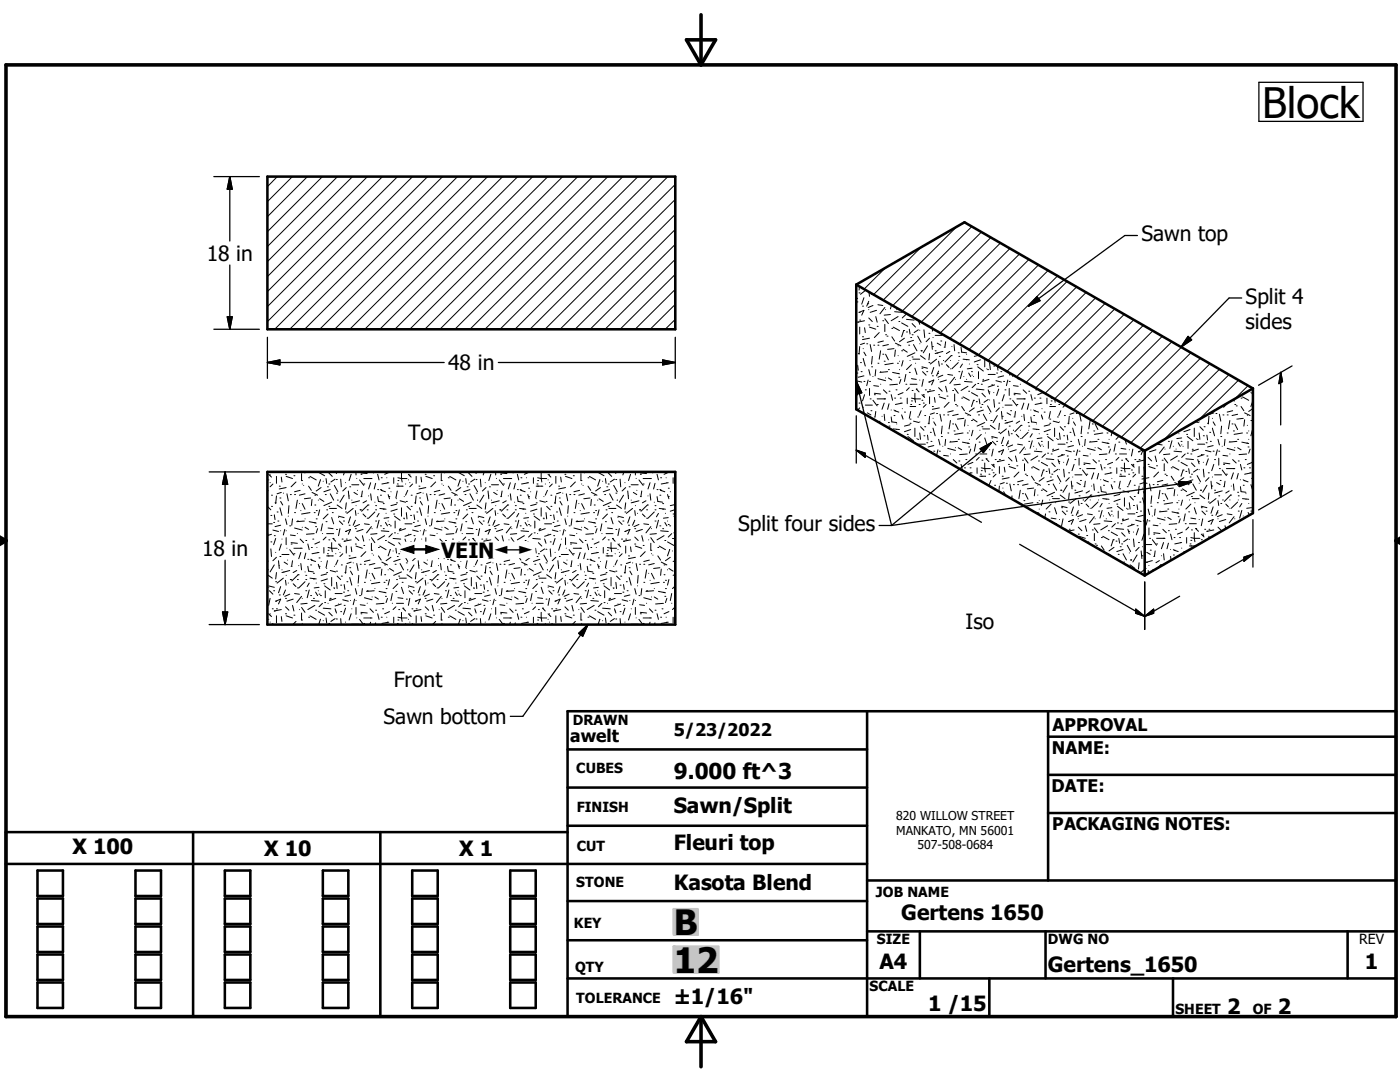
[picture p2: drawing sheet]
<svg xmlns="http://www.w3.org/2000/svg" width="279mm" height="216mm" viewBox="0 0 279 216" stroke-linecap="round" stroke-linejoin="round" font-family="sans-serif">
<defs><g id="words">
<text font-size="8.4" x="251.9" y="23.5">Block</text>
<g font-size="7">
<text x="134.5" y="186.5">B</text>
<text x="134.5" y="194.1">12</text>
</g>
<text font-size="4.4" x="134.5" y="155.5">9.000 ft^3</text>
<g font-size="4.2">
<text x="41.3" y="52">18 in</text>
<text x="227.8" y="48.1">Sawn top</text>
<text x="248.6" y="60.7">Split 4</text>
<text x="248.6" y="65.7">sides</text>
<text x="89.4" y="73.9">48 in</text>
<text x="81.5" y="87.8">Top</text>
<text x="147.3" y="106">Split four sides</text>
<text x="40.3" y="110.9">18 in</text>
<text x="88.1" y="111.3">VEIN</text>
<text x="192.7" y="125.6">Iso</text>
<text x="78.6" y="137.2">Front</text>
<text x="76.5" y="144.5">Sawn bottom</text>
<text x="134.4" y="162.3">Sawn/Split</text>
<text x="14.5" y="170.5">X 100</text>
<text x="52.7" y="170.9">X 10</text>
<text x="91.7" y="170.9">X 1</text>
<text x="134.4" y="169.5">Fleuri top</text>
<text x="134.4" y="177.7">Kasota Blend</text>
<text x="179.9" y="183.6">Gertens 1650</text>
<text x="175.5" y="193.3">A4</text>
<text x="209.1" y="194">Gertens_1650</text>
<text x="272.4" y="193.3">1</text>
<text x="134.4" y="200.3">±1/16&quot;</text>
<text x="185.2" y="201.7">1 /15</text>
<text x="244.9" y="202.3">2</text>
<text x="255" y="202.3">2</text>
</g>
<g font-size="3.5">
<text x="113.8" y="148">awelt</text>
<text x="134.5" y="146.9">5/23/2022</text>
<text x="210.1" y="145.8">APPROVAL</text>
<text x="209.9" y="150.4">NAME:</text>
<text x="209.8" y="158.1">DATE:</text>
<text x="210" y="165.6">PACKAGING NOTES:</text>
</g>
<g font-size="3.3">
<text x="80.1" y="111.3">#</text>
<text x="98.7" y="111.3">#</text>
</g>
<g font-size="2.8">
<text x="114.3" y="144.6">DRAWN</text>
<text x="115" y="154.3">CUBES</text>
<text x="115.1" y="162">FINISH</text>
<text x="115.1" y="169.8">CUT</text>
<text x="115" y="177.1">STONE</text>
<text x="174.8" y="178.9">JOB NAME</text>
<text x="114.6" y="185.3">KEY</text>
<text x="175" y="188.4">SIZE</text>
<text x="209.1" y="188.4">DWG NO</text>
<text x="271.3" y="188.4">REV</text>
<text x="114.8" y="193.9">QTY</text>
<text x="173.5" y="197.8">SCALE</text>
<text x="115" y="200.2">TOLERANCE</text>
<text x="234.6" y="202.3">SHEET</text>
<text x="250" y="202.3">OF</text>
</g>
<g font-size="2.4">
<text x="178.9" y="163.6">820 WILLOW STREET</text>
<text x="178.9" y="166.5">MANKATO, MN 56001</text>
<text x="183.1" y="169.5">507-508-0684</text>
</g>
</g></defs>
<g fill="none" stroke="#000" stroke-width=".51">
<path d="M53.4 35.2h81.4v30.5h-81.4zM170.9 56.8v24.9l57.5 33.1M170.9 56.8l57.5 33.2M170.9 56.8l21.6-12.4 57.5 33.1M250 77.5v24.9l-21.6 12.4M250 77.5l-21.6 12.5M53.4 94.2h81.4v30.4h-81.4zM228.4 90v24.8M113.3 149.5h59.7M113.3 157.2h59.7M173 141.9v61M209.2 147h69.4"/>
<path d="M209.2 154.6h69.4M209.2 141.9v33.8M1.2 172.4h171.8M7.5 173.7h5.1v5.1h-5.1zM7.5 179.3h5.1v5.1h-5.1zM27 173.7h5.1v5.1h-5.1zM27 179.3h5.1v5.1h-5.1zM38.5 166v36.9M44.9 173.7h5.1v5.1h-5.1zM44.9 179.3h5.1v5.1h-5.1zM64.4 173.7h5.1v5.1h-5.1zM64.4 179.3h5.1v5.1h-5.1z"/>
<path d="M75.9 166v36.9M82.3 173.7h5.1v5.1h-5.1zM82.3 179.3h5.1v5.1h-5.1zM101.8 173.7h5.1v5.1h-5.1zM101.8 179.3h5.1v5.1h-5.1zM113.3 166h-112.1v36.9h277.4v-61h-165.3v61M113.3 179.8h59.7M113.3 164.8h59.7M173 175.7h105.6M209.2 162.2h69.4M7.5 184.9h5.1v5.1h-5.1zM7.5 190.5h5.1v5h-5.1z"/>
<path d="M7.5 196h5.1v5.1h-5.1zM27 190.5h5.1v5h-5.1zM27 196h5.1v5.1h-5.1zM27 184.9h5.1v5.1h-5.1zM44.9 190.5h5.1v5h-5.1zM44.9 196h5.1v5.1h-5.1zM44.9 184.9h5.1v5.1h-5.1zM64.4 190.5h5.1v5h-5.1zM64.4 196h5.1v5.1h-5.1zM64.4 184.9h5.1v5.1h-5.1zM82.3 190.5h5.1v5h-5.1zM82.3 196h5.1v5.1h-5.1z"/>
<path d="M82.3 184.9h5.1v5.1h-5.1zM101.8 190.5h5.1v5h-5.1zM101.8 196h5.1v5.1h-5.1zM101.8 184.9h5.1v5.1h-5.1zM113.3 187.6h59.7M113.3 195.2h165.3M173 185.8h105.6M183.6 185.8v9.4M197.4 195.2v7.7M208.7 185.8v9.4M234.1 195.2v7.7M268.9 185.8v9.4"/>
</g>
<g fill="none" stroke="#000" stroke-width=".2">
<path d="M55.4 35.2l-2 2M58.4 35.2l-5 5M61.4 35.2l-8 8M64.4 35.2l-11 11M67.4 35.2l-14 14M70.4 35.2l-17 17M73.3 35.2l-19.9 20M76.3 35.2l-22.9 23M79.3 35.2l-25.9 26M82.3 35.2l-28.9 29M85.3 35.2l-30.5 30.5M88.3 35.2l-30.5 30.5"/>
<path d="M91.3 35.2l-30.5 30.5M94.3 35.2l-30.5 30.5M97.3 35.2l-30.5 30.5M100.3 35.2l-30.5 30.5M103.3 35.2l-30.5 30.5M106.3 35.2l-30.5 30.5M109.3 35.2l-30.5 30.5M112.3 35.2l-30.5 30.5M115.3 35.2l-30.5 30.5M118.3 35.2l-30.5 30.5M121.3 35.2l-30.5 30.5M124.3 35.2l-30.5 30.5"/>
<path d="M127.3 35.2l-30.5 30.5M130.3 35.2l-30.5 30.5M133.3 35.2l-30.5 30.5M134.8 39.8l-26 25.9M134.8 36.8l-29 28.9M134.8 57.7l-8 8M134.8 54.7l-11 11M134.8 51.7l-14 14M134.8 48.7l-17 17M134.8 45.8l-20 19.9M134.8 42.8l-23 22.9M170.9 59.5l.3 .1"/>
<path d="M171.4 58.4h.1M171.5 57.1l-.1 .8M172.4 59.4l-.4 1.3M172.8 57.9l-1.1 .8M173.4 58.2l.1 .9M173.9 58.7h.1M175.7 59.7h.1M176.7 53.4l-4.2 4.3M183.8 49.4l-9.5 9.4M190.9 45.3l-14.6 14.6M194 45.2l-15.8 15.8M195.9 46.3l-15.8 15.8"/>
<path d="M197.7 47.4l-15.7 15.8M199.7 48.5l-15.8 15.8M201.6 49.6l-15.8 15.7M203.5 50.7l-15.9 15.7M205.4 51.8l-15.8 15.7M207.3 52.9l-15.8 15.7M209.2 54l-15.8 15.7M211.1 55.1l-15.8 15.7M213 56.2l-15.8 15.7M214.9 57.3l-15.8 15.7M216.8 58.3l-15.8 15.8M218.7 59.4l-15.8 15.8"/>
<path d="M134.8 63.7l-2 2M134.8 60.7l-5 5M170.9 76l1.1 .2M171 60.2h.1M171 74.4h.1M171.2 77.1h.1M171.2 64.3h.1M171.2 72.9l.1 1M171.3 70.6h.1M171.4 62.3h.1M171.4 62.3l1-.4-.4 1M171.4 77.6l-.4 1.3"/>
<path d="M171.6 63.9h.1M171.6 69.2l-.2 1.5M171.6 65.3v1.3M171.7 72.4h.1M171.9 74.2h.1M172.1 61.1h.1M172.1 67.2h.1M172.3 71.5l.4 1.5M172.3 69.6h.1M172.4 76.1h.1M172.4 75l-1.1 .3M172.4 70.3l.4 .7"/>
<path d="M172.5 78.8l-.4 1.2M172.5 65.4l.2 1M172.5 68.5l-.8 .3M172.5 64l-1.3 .3M172.7 77.8h.1M173 68.6h.1M173.2 60.6h.1M173.3 75.8l-.3 1.2M173.4 64.8h.1M173.4 60.1l-.4 1M173.4 63.4l.7 .8M173.4 73.8l.3 1.1"/>
<path d="M173.4 61.8h.1M173.5 76.1h.1M173.5 77.5v1.4M173.5 65.3l1.3 .4M173.5 67.5l-1.4 .3M173.7 79.6h.1M173.7 68.8l.2 1.3M173.9 73.2h.1M174.1 71.1l-.2 1.5M174.2 79.9l.9 1.1M174.2 75.1h.1M174.2 61l-.9 .4"/>
<path d="M174.4 68.9h.1M174.4 77l.9 .1M174.5 78.8h.1M174.5 78.5l1.2 .1M174.8 73.8l-.1 1.2M174.8 63.2l.3 1.1M174.9 61.9l-1.2 .4M175.1 65.1h.1M175.1 79.6h1.6M175.2 68.9h.1M175.2 72.5h.1M175.2 75.6l1.5 .4"/>
<path d="M175.2 60.8l1 .2M175.5 66.4l-1 1M175.7 76.7h.1M175.7 74.2h.1M175.7 70l-.2 1.7M176.2 64h.1M176.2 70.7h.1M176.3 77.8l.7 .7M176.3 68l-1.1 .3M176.5 79.6h.1M176.5 72.1h.1M176.6 61.4l-1 1.2"/>
<path d="M176.6 63.6l.7 1M176.6 64.7v1.4M176.7 66.8h.1M176.7 61.8h.1M176.7 75.4h.1M176.7 70.7l.6 1.1M177 67.1h.1M177.1 74.2l-1.5 .1M177.3 73.8h.1M177.3 75.4l.7 .4M177.3 68.8l-1.1 .2M177.4 78.1h.1"/>
<path d="M177.7 62.8l-1.2 .1M177.9 78.8l.2 1.1M177.9 60.8l-.2 .8M178 65.5h.1M178 67.2l.5 .8M178.1 74.3l1.4 .3M178.3 72.5l-1.7 .3M178.3 65.3l1.2 .7M178.4 61.2h.1M178.4 69.6l-1.3 .1M178.5 79.4h.1M178.5 62.2l1.6 .1"/>
<path d="M178.7 69.8l-.2 1.3M178.7 68.5l1.1 .5M178.8 77.8h.1M179 61.8h-.1M179.1 72.5h.1M179.1 76.7l-1.5 .1M179.2 74.5h.1M179.2 71h.1M179.2 63.2l-1.3 .8M179.2 69h.1M179.4 75.3h.1M179.4 64.2h.1"/>
<path d="M179.5 72.1h.1M179.5 73.8h.1M179.7 79.4h.1M179.8 75.7l-.3 .8M179.9 70h.1M179.9 64.4l1.3 .7M180.2 72l-.3 1M180.2 69.7l.9 .6M180.2 78.3l-1 .5M180.3 66h.1M180.3 66l-.4 1.2M180.5 67.5l-1 .7"/>
<path d="M180.8 76.7h.1M180.8 74.7l-.3 1.4M180.8 62.8l-.7 .6M180.9 66.2h.1M180.9 63.7l1.5 .2M181.1 79.4v1.2M181.3 68.9h.1M181.5 74.3h.1M181.5 77.4l-.6 .5M181.5 65.7l.1 .9M181.6 76.7h1.4M181.6 71.9v.1"/>
<path d="M181.7 67.4h.1M181.9 80h.1M181.9 75.6l1 .1M181.9 72.8l-1 1M181.9 79.4l.7 .2M182 77.9h.1M182 71.2h.1M182 66.8h.1M182 64.6l.7 .7M182.2 71.7h1.4M182.3 67.9l-1.2 .4M182.3 68.8l.7 1.2"/>
<path d="M182.6 79.6h1.1M182.6 73.5l.4 1.2M182.6 78.5v1.1M182.6 70.4l-1.5 .7M182.6 79.6l.1 .7M182.7 72.5h.1M182.9 77.6h.1M182.9 77.6l.5 .6M183.1 67.1l.7 1.2M183.3 65.8l-.9 .6M183.3 64l.3 .7M183.4 64.3h.1"/>
<path d="M183.6 68.6h.1M183.6 65.9h.1M183.6 75.8h.1M183.7 71l1 .7M183.8 70h.1M184 73.5h.1M184 79.9h.1M184 73.2l1.1 .3M184 78.8l.5 .5M184.1 74.2l.7 .7M184.3 78.8h.1M184.3 79h.1"/>
<path d="M184.3 75.7l-.3 1.4M184.4 65.8l.1 1.6M184.7 77.8h.1M185 74.2h.1M185 64.9v.1M185.1 78.2h.1M185.1 69l-.8 1.4M185.4 72.4h.1M185.4 66.5h.1M185.4 76.2h.1M185.4 76.2l1-.4-.5 1M185.5 77.8h.1"/>
<path d="M185.5 70.6l-.1 1.2M185.5 67.5l-.7 .7M185.5 79.2v1.4M185.9 68.2l.2 1.5M186.1 75h.1M186.1 69.2h.1M186.2 67.4h.1M186.2 65.6l-.1 .5M186.4 73.3l-.5 1.3M186.5 79.3l.1 1M186.5 77.9l-1.4 .3M186.6 70h.1"/>
<path d="M186.6 66.9h1.4M186.9 71.7l-1.2 .9M187 70.5h.1M187 68.5l.8 .4M187.1 74.5h.1M187.3 78.8h.1M187.3 74l-.4 1M187.3 72.1l.2 .9M187.3 75.7h.1M187.3 77.4l.7 .7M187.5 71.1h.1M187.5 79.2l1.2 .4"/>
<path d="M187.8 68h.1M187.9 72.6h.1M188.2 70.1l-1.6 .5M188.2 74.9l-1 .4M188.3 71.9v.1M188.4 69.3h.1M188.7 68.2l-.1 1M188.7 77.1l.3 1.1M188.9 72.8l.5 .5M188.9 75.8l-1.3 .4M189 79h.1M189.2 74.7l.9 .2"/>
<path d="M189.6 70.1l-.7 .5M189.7 73.6h.1M189.7 71.9v.1M189.8 71h.1M189.8 71l-1.2 1.2M190 69.2h.1M190.1 77.9h.1M190.4 68.8l.1 1.2M190.5 75.3l-.9 1.2M190.5 77.5l.7 1M190.5 78.6v1.4M190.5 80h.1"/>
<path d="M190.7 75.7h.1M191.2 70.4h.1M191.2 72.4l-1.2 1.2M191.4 74.2h.1M191.4 71.1h.1M191.4 71.9v.1M191.6 76.7l-1.2 .1M191.8 69.3l.1 1 1 .1M191.9 79.4h.1M192.1 74l-.5 1.6M192.1 72.6l-.5 .7M192.2 71.7l1.2 .1"/>
<path d="M192.2 79.2l1.2 .7M192.4 75.1h.1M192.5 76.1l1.5 .1M192.9 70.7h.1M192.9 71.8h.1M192.9 75.7h.1M193.2 77.1l-1.4 .8M193.3 78.1h.1M193.3 74.4l.4 .7M193.4 72.6h.1M193.9 74.2h.1M193.9 78.3l1.2 .7"/>
<path d="M194 73.5l-1 .1M194 74.8v.1M194.3 79.9h.1M194.3 79.9l-.4 1.2M194.3 75.1h.1M194.7 76.7l-.7 .7M194.8 77.6l1.6 .2M195 72.8h.1M195.1 76.5h.1M195.1 73.2l1.1 .8M195.3 74.2v1.4M195.4 70.9l-1 .2"/>
<path d="M195.4 79.6l.2 1M195.7 71.8l-1.3 .4M195.8 76.7h.1M196 78.5l.7 .7M196.1 75.8h.1M196.2 75.7h.1M196.5 71.6v1.6M196.9 73.6h.1M197.1 73.8h.1M197.2 79.7l-.8 .6M197.2 74.7h1.4M197.2 77.8l.3 .8"/>
<path d="M197.4 78.2h.1M197.4 75.7l-1.3 .4M197.5 79.8h.1M197.5 72.5l.1 1.3M197.9 76.8h.1M198.3 73h.1M198.3 79.7l.2 1.6M198.3 78.3h.1M198.5 76.8l-1.3 .4M198.8 76l1.1 .2M198.9 74.4h.1M199 77.1h.1"/>
<path d="M199 73l.2 .9M199.3 77.6l-.4 1.3M199.7 74.2h.1M200.3 76.1h.1M200.3 75l-1.1 .3M200.4 78.8l-.4 1.2M200.6 77.8h.1M201.1 75.8l-.2 1.2M201.4 76.1h.1M201.4 77.5v1.4M201.4 74.4l.1 .5M201.5 79.6h.1"/>
<path d="M202.1 79.9l.8 1.1M202.1 75.1h.1M202.3 77l.9 .1M202.4 78.8h.1M202.4 78.5l1.2 .1M202.9 79.6h1.7M203.1 75.6l.7 .2M203.6 76.7h.1M204.2 77.8l.7 .7M204.3 79.6h.1M205.3 78.1h.1M205.5 76.8h.1"/>
<path d="M205.7 78.8l.3 1.1M206.4 79.4h.1M206.7 77.8h.1M207.5 79.4h.1M208.1 78.3l-1 .5M208.9 79.4v1.2M209.8 80h.1M209.8 79.4l.7 .2M210.5 79.6l.1 .7M220.6 60.5l-15.8 15.8M222.5 61.6l-15.8 15.8M224.4 62.7l-15.8 15.8"/>
<path d="M226.3 63.8l-15.8 15.8M228.2 64.9l-15.8 15.8M230.1 66l-15.8 15.8M232 67.1l-15.8 15.8M233.9 68.2l-15.8 15.8M235.8 69.3l-15.8 15.8M237.7 70.4l-15.8 15.8M239.6 71.5l-15.8 15.8M241.5 72.6l-15.8 15.7M243.4 73.7l-15.8 15.7M245.3 74.8l-13 13M246.3 79.7v.3"/>
<path d="M247.2 75.9l-7.9 7.8M247.7 79.4h.1M248 79.2l1.2 .7M249.1 77l-2.7 2.6M249.6 78.3l.4 .3M250 79.9l-.4 1.2M53.5 97.8l-.1 .3M53.6 94.6l.6 .6M53.6 95.7v.1M53.9 94.6h.1M53.9 94.9h.1M53.9 96.3h.1"/>
<path d="M54.2 98.8h.1M54.5 96.6l-.6 .5M55.2 99l-.2 1.5M55.2 95.1v1.3M55.7 97h.1M55.9 99.4h.1M56.1 95.2l.2 1M56.1 98.3l-.8 .2M56.5 98.4h.1M57 94.6h.1M57.1 95.1l1.3 .4M57.1 97.3l-1.4 .3"/>
<path d="M57.3 98.5l.2 1.4M57.9 98.7h.1M58.7 94.9h.1M58.8 98.7h.1M59.1 96.2l-1 .9M59.3 99.8l-.2 1.7M59.9 97.8l-1.1 .3M60.2 95.9h.1M60.2 94.5v1.4M60.3 96.6h.1M60.6 96.9h.1M60.7 94.2l.2 .2"/>
<path d="M60.9 98.5l-1.1 .3M61.6 95.3h.1M61.6 97l.5 .8M61.9 95.1l1.2 .7M62 99.4l-1.3 .1M62.3 99.6l-.2 1.3M62.3 98.3l1.1 .5M62.8 98.8h.1M63.5 94.2l1.3 .7M63.5 99.8h.1M63.8 99.5l.8 .6M63.9 95.7v.1"/>
<path d="M63.9 95.8l-.4 1.2M64.1 97.3l-1 .7M64.5 96h.1M64.9 98.7h.1M65.1 95.5l.1 .9M65.3 97.1h.1M65.6 96.6h.1M65.6 94.4l.7 .7M65.9 97.7l-1.3 .4M65.9 98.5l.7 1.3M66.7 96.9l.7 1.2M66.9 95.6l-.9 .6"/>
<path d="M67 94.2l.2 .3M67.1 95.7h.1M67.2 98.4h.1M67.4 99.8h.1M68 94.2h.1M68 95.6l.1 1.5M68.7 98.8l-.9 1.4M68.8 94.2l-.2 .6M69 96.3h.1M69.1 97.3l-.7 .7M69.5 98l.2 1.5M69.7 98.9v.1"/>
<path d="M69.8 97.1h.1M70.1 94.6l-.4 1.3M70.2 96.7h1.4M70.2 99.8h.1M70.6 98.3l.7 .4M71 94.2v.6M71.2 95.5h.1M71.3 97.8h.1M71.8 95.8l.8 1.1M71.8 99.9l-1.6 .4M72 99.1h.1M72 94.6h.1"/>
<path d="M72 94.4l1.3 .1M72.3 98l-.1 1M72.6 96.6h.1M72.6 95.5h1.7M73.2 99.9l-.8 .4M73.6 98.9v.1M74 96.3l-.4 1.3M74 98.5l.1 1.3M74 95.5h.1M74.3 94.2l.2 .2M75 96.4l-.3 1.2M75.4 97.7h.1"/>
<path d="M75.4 94.6l.2 1.2M75.4 99.1l.1 1 1 .1M75.9 98.8h.1M75.9 97.7h.1M76.1 95.3h.1M76.1 97.8h.1M76.1 97.8l.8 .3M77.2 95.3h.1M77.3 96.3h.1M77.5 98.7l.2 .8M77.6 99.1h.1M77.6 97.4h.1"/>
<path d="M77.6 96.3l-1.4 .3M77.7 94.2l-.9 .4M78 98.1h.1M78.6 95.3v1.1M79.1 97h1.2M79.1 99.5h.1M79.3 96.6h.1M79.3 98l-.3 1.4M79.4 97h.1M79.4 95.9h.1M79.4 95.3l.7 .2M79.8 99.9l1.1 .3"/>
<path d="M80.1 95.5h1.1M80.1 94.4v1.1M80.1 95.5l.2 .7M80.3 97h.1M80.7 99.1h.1M80.9 96.6h.1M81.4 97.8l-.5 1M81.5 94.6l.6 .6M81.5 95.7v.1M81.8 94.6h.1M81.8 94.9h.1M81.8 96.3h.1"/>
<path d="M82.1 98.8h.1M82.3 96.6l-.5 .5M83.1 99l-.2 1.5M83.1 95.1v1.3M83.6 97h.1M83.7 99.4h.1M84 95.2l.1 1M84 98.3l-.8 .2M84.4 98.4h.1M84.9 94.6h.1M85 95.1l1.3 .4M85 97.3l-1.4 .3"/>
<path d="M85.1 98.5l.3 1.4M85.8 98.7h.1M86.5 94.9h.1M86.7 98.7h.1M86.9 96.2l-.9 .9M87.2 99.8l-.3 1.7M87.8 97.8l-1.1 .3M88.1 95.9h.1M88.1 94.5v1.4M88.2 96.6h.1M88.5 96.9h.1M88.6 94.2l.1 .2"/>
<path d="M88.7 98.5l-1.1 .3M89.5 95.3h.1M89.5 97l.5 .8M89.7 95.1l1.3 .7M89.9 99.4l-1.3 .1M90.1 99.6l-.1 1.3M90.1 98.3l1.2 .5M90.7 98.8h.1M91.4 94.2l1.3 .7M91.4 99.8h.1M91.7 99.5l.8 .6M91.8 95.7v.1"/>
<path d="M91.8 95.8l-.4 1.2M92 97.3l-1 .7M92.4 96h.1M92.8 98.7h.1M92.9 95.5l.2 .9M93.2 97.1h.1M93.5 96.6h.1M93.5 94.4l.7 .7M93.8 97.7l-1.3 .4M93.8 98.5l.7 1.3M94.6 96.9l.7 1.2M94.8 95.6l-.9 .6"/>
<path d="M94.9 94.2l.1 .3M95 95.7h.1M95 98.4h.1M95.3 99.8h.1M95.9 94.2h.1M95.9 95.6l.1 1.5M96.6 98.8l-.9 1.4M96.6 94.2l-.2 .6M96.8 96.3h.1M97 97.3l-.7 .7M97.4 98l.2 1.5M97.6 98.9v.1"/>
<path d="M97.7 97.1h.1M98 94.6l-.4 1.3M98.1 96.7h1.4M98.1 99.8h.1M98.5 98.3l.7 .4M98.9 94.2v.6M99.1 95.5h.1M99.2 97.8h.1M99.6 95.8l.9 1.1M99.6 99.9l-1.5 .4M99.9 99.1h.1M99.9 94.6h.1"/>
<path d="M99.9 94.4l1.3 .1M100.2 98l-.2 1M100.5 96.6h.1M100.5 95.5h1.6M101 99.9l-.7 .4M101.4 98.9v.1M101.8 96.3l-.4 1.3M101.8 98.5l.2 1.3M101.9 95.5h-.1M102.2 94.2l.2 .2M102.8 96.4l-.2 1.2M103.2 97.7h.1"/>
<path d="M103.2 94.6l.3 1.2M103.2 99.1l.2 1 1 .1M103.8 98.8h.1M103.8 97.7h.1M104 95.3h.1M104 97.8h.1M104 97.8l.8 .3M105.1 95.3h.1M105.2 96.3h.1M105.3 98.7l.3 .8M105.5 99.1h.1M105.5 97.4h.1"/>
<path d="M105.5 96.3l-1.4 .3M105.6 94.2l-1 .4M105.9 98.1h.1M106.5 95.3v1.1M107 97h1.1M107 99.5h.1M107.2 96.6h.1M107.2 98l-.3 1.4M107.3 97h.1M107.3 95.9h.1M107.3 95.3l.7 .2M107.7 99.9l1.1 .3"/>
<path d="M108 95.5h1.1M108 94.4v1.1M108 95.5l.1 .7M108.1 97h.1M108.5 99.1h.1M108.8 96.6h.1M109.3 97.8l-.5 1M109.4 94.6l.5 .6M109.4 95.7v.1M109.7 94.6h.1M109.7 94.9h.1M109.7 96.3h.1"/>
<path d="M109.9 98.8h.1M110.2 96.6l-.5 .5M110.9 99l-.1 1.5M110.9 95.1v1.3M111.5 97h.1M111.6 99.4h.1M111.9 95.2l.1 1M111.9 98.3l-.8 .2M112.3 98.4h.1M112.7 94.6h.1M112.9 95.1l1.2 .4M112.9 97.3l-1.4 .3"/>
<path d="M113 98.5l.3 1.4M113.7 98.7h.1M114.4 94.9h.1M114.5 98.7h.1M114.8 96.2l-.9 .9M115.1 99.8l-.3 1.7M115.7 97.8l-1.2 .3M115.9 95.9h.1M115.9 94.5v1.4M116.1 96.6h.1M116.3 96.9h.1M116.5 94.2l.1 .2"/>
<path d="M116.6 98.5l-1.1 .3M117.3 95.3h.1M117.3 97l.6 .8M117.6 95.1l1.3 .7M117.7 99.4l-1.2 .1M118 99.6l-.1 1.3M118 98.3l1.1 .5M118.6 98.8h.1M119.3 94.2l1.2 .7M119.3 99.8h.1M119.6 99.5l.8 .6M119.7 95.7v.1"/>
<path d="M119.7 95.8l-.4 1.2M119.8 97.3l-.9 .7M120.3 96h.1M120.7 98.7h.1M120.8 95.5l.2 .9M121.1 97.1h.1M121.4 96.6h.1M121.4 94.4l.7 .7M121.7 97.7l-1.3 .4M121.7 98.5l.7 1.3M122.5 96.9l.7 1.2M122.6 95.6l-.8 .6"/>
<path d="M122.8 94.2l.1 .3M122.9 95.7h.1M122.9 98.4h.1M123.2 99.8h.1M123.8 94.2h.1M123.8 95.6l.1 1.5M124.4 98.8l-.8 1.4M124.5 94.2l-.2 .6M124.7 96.3h.1M124.9 97.3l-.7 .7M125.3 98l.1 1.5M125.4 98.9v.1"/>
<path d="M125.6 97.1h.1M125.8 94.6l-.4 1.3M126 96.7h1.4M126 99.8h.1M126.4 98.3l.7 .4M126.8 94.2v.6M127 95.5h.1M127.1 97.8h.1M127.5 95.8l.9 1.1M127.5 99.9l-1.5 .4M127.8 99.1h.1M127.8 94.6h.1"/>
<path d="M127.8 94.4l1.2 .1M128.1 98l-.2 1M128.4 96.6h.1M128.4 95.5h1.6M128.9 99.9l-.7 .4M129.3 98.9v.1M129.7 96.3l-.4 1.3M129.7 98.5l.2 1.3M129.8 95.5h-.1M130.1 94.2l.2 .2M130.7 96.4l-.3 1.2M131.1 97.7h.1"/>
<path d="M131.1 94.6l.3 1.2M131.1 99.1l.2 1 .9 .1M131.7 98.8h.1M131.7 97.7h.1M131.8 95.3h.1M131.8 97.8h.1M131.8 97.8l.9 .3M132.9 95.3h.1M133.1 96.3h.1M133.2 98.7l.3 .8M133.4 99.1h.1M133.4 97.4h.1"/>
<path d="M133.4 96.3l-1.4 .3M133.5 94.2l-1 .4M133.8 98.1h.1M134.3 95.3v1.1M171.4 80.4h.1M171.6 81.4l-.4 .4M172 82.1v.2M172.3 81.3h.1M172.7 80.8h1.4M173.1 82.4l.7 .4M173.8 82h.1M174.5 83.2h.1"/>
<path d="M174.8 82.1l-.1 1M175.1 80.7h.1M175.6 84l-.3 .2M176 83.1h.1M176.5 80.4l-.5 1.3M176.5 82.7l.1 1.2M177.3 84.3h.1M177.4 85h.1M177.4 80.6l-.3 1.1M177.9 81.8h.1M177.9 83.2l.1 1 .9 .1M178.3 85.6l1.2 .1"/>
<path d="M178.4 82.9h.1M178.4 81.8h.1M178.5 82h.1M178.5 82l.9 .2M178.9 84.6h.1M178.9 85.7h.1M179.5 86.5h.1M179.8 80.4h.1M179.9 82.8l.3 .8M180.1 80.4l-1.4 .3M180.1 83.2h.1M180.1 81.5h.1"/>
<path d="M180.5 82.2h.1M181.1 86.7h.1M181.2 87.1l1.1 .8M181.6 83.6h.1M181.6 84.5h.1M181.6 84.7l-1.1 .3M181.6 81.1h1.1M181.7 80.7h.1M181.7 85.7l-1.2 .4M181.7 82.1l-.2 1.4M181.9 81.1h.1M182.3 84l1.1 .3"/>
<path d="M182.6 85.4v1.7M183 87.5h.1M183.1 87.7h.1M183.1 83.2h.1M183.3 88.6h1.4M183.4 80.7h.1M183.6 84.2h.1M183.6 86.4l.1 1.3M183.7 85.2l.7 .7M183.8 82l-.4 .9M184.3 80.4h.1M184.4 87h.1"/>
<path d="M184.5 82.9h.1M184.5 85.2h.1M184.8 80.7l-.5 .6M185 88.3h.1M185.1 86.8l.1 1M185.2 84.5h.1M185.4 90.1l.5 .1M185.5 83.1l-.1 1.5M185.7 86.3h.1M185.8 88.1h.1M186.1 81.1h.1M186.2 85.4l.4 1.6"/>
<path d="M186.2 83.5h.1M186.4 90h.1M186.4 88.9l-1.2 .3M186.4 84.2l.4 .7M186.5 82.4l-.8 .3M186.9 82.5h.1M187.2 89.7l-.3 1.2M187.3 87.7l.3 1.1M187.5 90h.1M187.5 81.4l-1.4 .3M187.6 82.7l.3 1.3M187.9 87.1h.1"/>
<path d="M188 85l-.1 1.5M188.2 89v.1M188.3 82.8h.1M188.3 90.9l1 .1M188.7 87.7l-.1 1.2M189.2 82.8h.1M189.2 86.4h.1M189.2 89.5l1.5 .4M189.4 80.3l-1 1M189.7 90.6h.1M189.7 88.1h.1M189.7 83.9l-.3 1.7"/>
<path d="M190.1 84.6h.1M190.2 91.7l.8 .7M190.2 82l-1 .2M190.4 86h.1M190.7 80.7h.1M190.7 89.3h.1M190.7 84.6l.5 1.1M191 81h.1M191.1 88.1l-1.5 .1M191.2 87.7h.1M191.2 89.3l.7 .4M191.2 82.7l-1.1 .2"/>
<path d="M191.4 92h.1M191.8 92.7l.3 1.1M191.9 81.1l.6 .9M192.1 88.2l1.3 .3M192.2 86.4l-1.7 .3M192.4 83.5l-1.3 .1M192.5 93.4h.1M192.6 83.8l-.1 1.2M192.6 82.4l1.1 .5M192.8 91.7h.1M193 86.4h.1M193 90.6l-1.5 .1"/>
<path d="M193.1 88.4h.1M193.2 84.9h.1M193.2 82.9h.1M193.3 89.2h.1M193.4 86h.1M193.4 87.7h.1M193.6 93.4h.1M193.7 94.3h.1M193.7 89.6l-.3 .8M193.9 83.9h.1M194 94.3l-.8 .2M194.2 85.9l-.3 1.1"/>
<path d="M194.2 83.6l.8 .6M194.2 92.3l-1 .4M194.4 81.4l-1 .7M194.7 90.6h.1M194.7 88.6l-.3 1.4M194.8 80.2h.1M195 93.4v1.1M195.3 82.8h.1M195.4 88.2h.1M195.4 91.3l-.6 .5M195.6 90.6h1.3M195.6 85.8v.1"/>
<path d="M195.6 95h1.1M195.7 81.3h.1M195.7 94.6h.1M195.8 95h.1M195.8 93.9h.1M195.8 89.5l1 .1M195.8 86.7l-1 1M195.8 93.4l.7 .1M196 91.8h.1M196 85.2h.1M196 80.7h.1M196.1 85.6h1.4"/>
<path d="M196.2 81.8l-1.2 .4M196.2 82.7l.7 1.2M196.5 93.5h1.1M196.5 87.4l.4 1.2M196.5 92.4v1.1M196.5 84.3l-1.5 .7M196.5 93.5l.2 .7M196.7 86.4h.1M196.8 91.6h.1M196.8 91.6l.6 .5M197.1 81l.7 1.2M197.4 94.6h.1"/>
<path d="M197.5 82.5h.1M197.5 89.7h.1M197.6 84.9l1 .7M197.8 83.9h.1M197.8 95.9l-.4 .9M197.9 87.4h.1M197.9 93.8h.1M197.9 87.1l1.1 .3M197.9 92.7l.6 .5M198.1 88.1l.7 .7M198.2 92.7h.1M198.2 92.9h.1"/>
<path d="M198.2 94.3h.1M198.2 89.6l-.3 1.4M198.5 96.8h.1M198.6 91.7h.1M198.8 94.6l-.6 .6M198.9 88.1h.1M199 92.1h.1M199 82.9l-.8 1.4M199.3 86.3h.1M199.3 80.4h.1M199.3 90.2h.1M199.3 90.2l1-.5-.4 1"/>
<path d="M199.5 91.7h.1M199.5 84.5l-.2 1.2M199.5 81.4l-.7 .7M199.5 97l-.1 1.1M199.5 93.1v1.4M199.9 82.1l.1 1.5M200 88.9h.1M200 83.1h.1M200 95h.1M200.1 81.3h.1M200.1 97.4h.1M200.3 87.2l-.4 1.3"/>
<path d="M200.3 98.1l.4 .7M200.4 93.2l.2 1M200.4 96.3l-.8 .3M200.4 91.8l-1.4 .3M200.6 83.9h.1M200.6 80.8h1.4M200.9 96.4h.1M200.9 85.6l-1.3 .9M200.9 84.4h.1M201 82.4l.7 .4M201.1 88.4h.1M201.3 92.7h.1"/>
<path d="M201.3 87.9l-.4 1M201.3 86l.1 1M201.3 91.3l.7 .7M201.3 89.6h.1M201.4 85h.1M201.4 93.1l1.3 .4M201.4 95.3l-1.4 .3M201.5 96.6l.3 1.3M201.7 82h.1M201.8 86.5h.1M202 98.9l-.1 .6M202.1 84l-1.5 .5"/>
<path d="M202.1 88.8l-1 .4M202.3 96.7h.1M202.3 85.8v.1M202.4 83.2h.1M202.7 82.1l-.2 1M202.7 91l.2 1.1M202.8 86.7l.5 .5M202.8 89.7l-1.3 .5M202.9 80.7h.1M202.9 92.9h.1M203.1 96.7h.1M203.1 88.6l1 .2"/>
<path d="M203.3 94.2l-.9 1M203.5 84l-.7 .5M203.6 87.5h.1M203.6 97.8l-.3 1.7M203.6 85.8v.1M203.8 84.9h.1M203.8 84.9l-1.3 1.2M203.9 83.1h.1M204.1 91.8h.1M204.1 98.5h.1M204.2 95.9l-1.1 .2M204.3 99.9h.1"/>
<path d="M204.3 80.4l-.4 1.3M204.3 82.7l.2 1.2M204.5 89.2l-1 1.2M204.5 91.4l.7 1M204.5 92.5v1.4M204.6 94.6h.1M204.6 89.6h.1M204.6 98.5l.6 1.1M204.9 94.9h.1M205.2 84.3h.1M205.2 86.3l-1.3 1.2M205.2 96.6l-1.1 .2"/>
<path d="M205.3 88.1h.1M205.3 85h.1M205.3 80.6l-.3 1.1M205.3 85.8v.1M205.6 90.6l-1.3 .1M205.7 81.8h.1M205.7 83.2l.2 1 .9 .1M205.9 93.4h.1M205.9 95l.5 .9M206 87.9l-.4 1.6M206 86.5l-.4 .7M206.1 85.6l1.3 .1"/>
<path d="M206.1 93.1l1.3 .7M206.3 82.9h.1M206.3 81.8h.1M206.3 89v.1M206.3 97.4l-1.3 .1M206.4 82h.1M206.4 82l.9 .2M206.4 90l1.5 .2M206.6 97.7l-.2 1.2M206.6 96.3l1.1 .5M206.8 84.6h.1M206.8 85.7h.1"/>
<path d="M206.9 89.6h-.1M207.1 98.8h.1M207.1 91l-1.4 .8M207.1 96.8h.1M207.3 92h.1M207.3 88.3l.4 .8M207.4 99.9h.1M207.4 86.5h.1M207.7 80.4h.1M207.8 97.8h.1M207.8 88.1h.1M207.8 92.3l1.3 .6"/>
<path d="M207.8 82.8l.3 .8M207.9 80.4l-1.3 .3M207.9 87.4l-.9 .1M207.9 83.2h.1M207.9 81.5h.1M208 88.8h-.1M208.1 99.8l-.3 1.1M208.1 97.5l.8 .6M208.2 93.8h.1M208.2 93.8l-.4 1.2M208.2 89v.1M208.4 82.2h.1"/>
<path d="M208.4 95.3l-1 .7M208.7 90.6l-.8 .7M208.8 94.1h.1M208.8 91.6l1.5 .1M208.9 86.7h.1M209.1 90.4h.1M209.1 87.1l1.1 .8M209.2 96.7h.1M209.2 88.1v1.4M209.3 93.5l.2 1M209.5 83.6h.1M209.5 84.5h.1"/>
<path d="M209.5 99.8h.1M209.5 84.7l-1.1 .3M209.5 81.1h1.1M209.6 95.2h.1M209.6 80.7h.1M209.6 85.7l-1.2 .4M209.6 82.1l-.3 1.4M209.8 90.6h.1M209.8 81.1h.1M209.9 99.1h.1M209.9 94.6h.1M209.9 92.4l.7 .7"/>
<path d="M210.1 89.7h.1M210.1 99.5h1.3M210.2 95.7l-1.3 .4M210.2 96.6l.7 1.2M210.2 89.6h.1M210.2 84l1.1 .3M210.5 98.2l-1.6 .7M210.5 85.4v1.7M210.9 87.5h.1M211 87.7h.1M211 83.2h.1M211 94.9l.7 1.2"/>
<path d="M211.2 93.6l-.9 .6M211.2 88.6h1.4M211.2 91.7l.2 .8M211.3 92.1h.1M211.3 80.7h.1M211.3 89.6l-1.2 .4M211.4 96.4h.1M211.4 93.7h.1M211.4 84.2h.1M211.4 86.4l.2 1.3M211.6 98.8l1 .7M211.6 85.2l.7 .7"/>
<path d="M211.7 97.8h.1M211.7 82l-.4 .9M211.9 90.7h.1M212.3 87h.1M212.3 93.6l.1 1.6M212.3 92.2v.1M212.4 82.9h.1M212.4 85.2h.1M212.4 90.7l-1.2 .4M212.6 80.8l-.5 .5M212.7 89.9l1.1 .3M212.8 88.3h.1"/>
<path d="M213 91h.1M213 96.8l-.9 1.4M213 86.8l.1 1M213.1 84.5h.1M213.3 94.3h.1M213.3 91.6l-.5 1.2M213.4 98.4l-.1 1.2M213.4 95.3l-.7 .7M213.4 83.1l-.1 1.5M213.5 86.3h.1M213.7 88.1h.1M213.8 96l.2 1.5"/>
<path d="M214 97h.1M214.1 81.6l-.1 .1M214.1 95.2h.1M214.1 85.4l.4 1.6M214.1 83.5h.1M214.2 90h.1M214.2 88.9l-1.1 .3M214.2 84.2l.4 .7M214.4 92.7l-.4 1.2M214.4 82.4l-.9 .3M214.5 97.8h.1M214.5 91.7h.1"/>
<path d="M214.5 94.7h1.4M214.8 82.5h.1M214.8 99.5l-1.3 1M214.9 98.3h.1M214.9 96.3l.7 .4M215.1 89.7l-.3 1.2M215.2 99.9l.1 1M215.2 87.7l.3 1.1M215.3 98.9h.1M215.3 90h.1M215.3 91.4v1.4M215.5 93.5h.1"/>
<path d="M215.5 82.7l.3 1.3M215.6 95.9h.1M215.8 87.1h.1M215.9 85l-.1 1.5M216 93.8l.9 1.1M216 97.9l-1.5 .5M216 89v.1M216.2 99.8h.1M216.2 90.9l1 .1M216.3 97.1h.1M216.3 92.7h.1M216.3 92.4l1.3 .1"/>
<path d="M216.6 96l-.1 1M216.6 87.7l-.1 1.2M216.9 94.6h.1M216.9 93.5h1.7M217 86.4h.1M217 89.5l1.6 .4M217.4 97.9l-.7 .5M217.6 90.6h.1M217.6 88.1h.1M217.6 83.9l-.3 1.7M217.6 99.8h.1M217.7 98.8h.1"/>
<path d="M217.7 98.8l-1.2 1.3M217.8 97h.1M218 84.6h.1M218.1 91.7l.7 .7M218.3 93.5h.1M218.3 86h.1M218.3 94.3l-.5 1.3M218.3 96.6l.1 1.2M218.6 89.3h.1M218.6 84.6l.5 1.1M219 88.1l-1.6 .1M219.1 98.2h.1"/>
<path d="M219.1 87.7h.1M219.1 89.3l.7 .4M219.2 92h.1M219.2 98.9h.1M219.2 94.5l-.2 1.1M219.2 99.8h.1M219.7 95.7h.1M219.7 92.7l.3 1.1M219.7 97.1l.1 1 1 .1M220 88.2l1.3 .3M220.1 86.4l-1.7 .3M220.1 99.5l1.2 .1"/>
<path d="M220.2 96.8h.1M220.2 95.7h.1M220.4 93.4h.1M220.4 95.9h.1M220.4 95.9l.8 .2M220.6 91.7h.1M220.8 98.5h.1M220.8 99.6h.1M220.9 86.4h.1M220.9 90.6l-1.5 .1M221 88.4h.1M221.2 89.2h.1"/>
<path d="M221.3 86h.1M221.3 87.7h.1M221.5 93.4h.1M221.6 94.3h.1M221.6 89.6l-.3 .8M221.8 96.7l.2 .8M221.9 94.3l-1.4 .3M221.9 97.1h.1M221.9 95.5h.1M221.9 86.2l-.1 .8M222 92.3l-1 .4M222.3 96.1h.1"/>
<path d="M222.6 90.6h.1M222.6 88.6l-.3 1.4M222.9 93.4v1.1M223.3 88.2h.1M223.3 91.3l-.6 .5M223.4 87l-.7 .7M223.4 97.5h.1M223.4 98.4h.1M223.4 90.6h1.4M223.4 98.7l-1.1 .2M223.4 95h1.2M223.6 94.6h.1"/>
<path d="M223.6 99.6l-1.3 .5M223.6 96l-.3 1.4M223.7 95h.1M223.7 93.9h.1M223.7 89.5l1 .1M223.7 93.4l.7 .1M223.8 91.8h.1M224.1 97.9l1.1 .3M224.4 93.5h1.1M224.4 92.4v1.1M224.4 99.3v1.7M224.4 93.5l.1 .7"/>
<path d="M224.5 87.7l.3 .9M224.7 91.6h.1M224.7 91.6l.5 .5M225 97.1h.1M225.2 94.6h.1M225.4 98.1h.1M225.4 89.7h.1M225.5 99.1l.7 .7M225.7 95.9l-.5 .9M225.8 93.8h.1M225.8 92.7l.6 .5M226.1 92.7h.1"/>
<path d="M226.1 92.9h.1M226.1 94.3h.1M226.1 89.6l-.3 1.4M226.4 96.8h.1M226.4 99.1h.1M226.5 91.7h.1M226.6 94.6l-.5 .6M226.9 92.1h.1M227.1 98.4h.1M227.2 90.2h.1M227.3 91.7h.1M227.3 97l-.1 1.5"/>
<path d="M227.3 93.1v1.4M227.9 95h.1M228 99.3l.4 1.6M228 97.4h.1M228.1 89.8l-.9 .4M228.1 89.8l-.4 .9M228.2 98.1l.4 .7M228.3 93.2l.1 1M228.3 96.3l-.8 .3M228.3 91.8l-1.4 .3M228.7 96.4h.1M229.1 92.7h.1"/>
<path d="M229.1 89.6h.1M229.1 91.3l.7 .7M229.3 95.3l-1.4 .3M229.3 93.1l1.2 .4M229.4 96.6l.3 1.3M229.8 98.9l-.1 1.6M230.1 96.7h.1M230.5 91l.3 1.1M230.7 89.7l-1.3 .5M230.8 92.9h.1M231 96.7h.1M231 88.6l.9 .2"/>
<path d="M231.2 94.2l-.9 1M231.5 97.8l-.3 1.7M231.9 91.8h.1M231.9 98.5h.1M232.1 95.9l-1.1 .2M232.2 99.9h.1M232.3 93.9h.1M232.3 89.2l-.9 1.2M232.3 91.4l.8 1M232.3 92.5v1.4M232.5 94.6h.1M232.5 89.6h.1"/>
<path d="M232.5 98.5l.6 1.1M232.8 94.9h.1M233.1 96.6l-1.2 .2M233.2 88.1h.1M233.5 90.6l-1.3 .1M233.6 87l-.1 .2M233.7 93.4h.1M233.7 95l.6 .9M233.9 87.9l-.4 1.6M234 93.1l1.3 .7M234.2 89v.1M234.2 97.4l-1.3 .1"/>
<path d="M234.3 90l1.5 .2M234.5 97.7l-.2 1.2M234.5 96.3l1 .5M234.7 89.6h.1M235 98.8h.1M235 96.8h.1M235 91l-1.4 .8M235.1 92h.1M235.1 88.3l.4 .8M235.3 99.9h.1M235.3 86.5h.1M235.7 97.8h.1"/>
<path d="M235.7 88.1h.1M235.7 92.3l1.2 .6M235.8 87.4l-.9 .1M235.9 88.8h-.1M236 99.8l-.3 1.1M236 97.5l.8 .6M236.1 93.8h.1M236.1 93.8l-.4 1.2M236.1 89v.1M236.3 95.3l-1 .7M236.5 90.6l-.7 .7M236.7 94.1h.1"/>
<path d="M236.7 91.6l1.5 .1M236.8 86.7h.1M236.9 90.4h.1M236.9 87.1l1.2 .8M237.1 96.7h.1M237.1 88.1v1.4M237.2 93.5l.2 1M237.4 99.8h.1M237.5 95.2h.1M237.5 85.7l-1.2 .4M237.7 90.6h.1M237.8 99.1h.1"/>
<path d="M237.8 94.6h.1M237.8 92.4l.7 .7M237.9 89.7h.1M237.9 99.5h1.4M238.1 95.7l-1.3 .4M238.1 96.6l.7 1.2M238.1 89.6h.1M238.3 85.4v1.7M238.3 98.2l-1.5 .7M238.5 84.2l.7 .1M238.8 87.5h.1M238.9 87.7h.1"/>
<path d="M238.9 94.9l.7 1.2M239 88.6h1.4M239 93.6l-.8 .6M239 91.7l.3 .8M239.2 92.1h.1M239.2 89.6l-1.3 .4M239.3 96.4h.1M239.3 84.2h.1M239.3 93.7h.1M239.3 86.4l.2 1.3M239.5 98.8l.9 .7M239.5 85.2l.7 .7"/>
<path d="M239.6 97.8h.1M239.7 90.7h.1M240.2 87h.1M240.2 93.6l.1 1.6M240.2 92.2v.1M240.3 85.2h.1M240.3 90.7l-1.3 .4M240.6 89.9l1.1 .3M240.7 88.3h.1M240.9 91h.1M240.9 96.8l-.9 1.4M240.9 86.8l.1 1"/>
<path d="M241 84.5h.1M241.1 94.3h.1M241.1 91.6l-.4 1.2M241.3 98.4l-.2 1.2M241.3 95.3l-.7 .7M241.3 83.1l-.2 1.5M241.4 86.3h.1M241.5 88.1h.1M241.7 96l.1 1.5M241.8 97h.1M242 95.2h.1M242 83.5h.1"/>
<path d="M242 85.4l.4 1.6M242.1 90h.1M242.1 88.9l-1.1 .3M242.1 84.2l.4 .7M242.2 92.7l-.4 1.2M242.2 82.4l-.8 .3M242.4 97.8h.1M242.4 91.7h.1M242.4 94.7h1.4M242.7 82.5h.1M242.7 99.5l-1.3 1M242.7 98.3h.1"/>
<path d="M242.8 96.3l.7 .4M242.9 89.7l-.2 1.2M243.1 99.9l.1 1M243.1 87.7l.3 1.1M243.2 98.9h.1M243.2 90h.1M243.2 91.4v1.4M243.4 93.5h.1M243.4 82.7l.2 1.3M243.5 95.9h.1M243.6 87.1h.1M243.8 85l-.2 1.5"/>
<path d="M243.9 93.8l.9 1.1M243.9 97.9l-1.5 .5M243.9 89v.1M244.1 82.8h.1M244.1 99.8h.1M244.1 90.9l.9 .1M244.2 97.1h.1M244.2 92.7h.1M244.2 92.4l1.2 .1M244.5 96l-.2 1M244.5 87.7l-.2 1.2M244.8 94.6h.1"/>
<path d="M244.8 93.5h1.6M244.9 82.8h.1M244.9 86.4h.1M244.9 89.5l1.5 .4M245.1 80.4l-.9 .9M245.3 97.9l-.7 .5M245.4 90.6h.1M245.4 88.1h.1M245.4 83.9l-.2 1.7M245.5 99.8h-.1M245.6 98.8h.1M245.6 98.8l-1.3 1.3"/>
<path d="M245.7 97h.1M245.9 84.6h.1M246 91.7l.7 .7M246 82l-1.1 .2M246.2 93.5h.1M246.2 86h.1M246.2 94.3l-.5 1.3M246.2 96.6l.1 1.2M246.4 80.7h.1M246.4 89.3h.1M246.4 84.6l.6 1.1M246.7 81h.1"/>
<path d="M246.8 88.1l-1.5 .1M247 98.2h.1M247 87.7h.1M247 89.3l.7 .4M247 82.7l-1.1 .2M247.1 92h.1M247.1 98.9h.1M247.1 94.5l-.3 1.1M247.1 99.8h.1M247.6 95.7h.1M247.6 92.7l.2 1.1M247.6 97.1l.1 1 .9 .1"/>
<path d="M247.7 81.1l.5 .9M247.8 88.2l1.4 .3M248 86.4l-1.7 .3M248 99.5l1.2 .1M248.1 96.8h.1M248.1 95.7h.1M248.1 83.5l-1.3 .1M248.2 93.4h.1M248.2 95.9h.1M248.2 95.9l.9 .2M248.4 83.8l-.2 1.2M248.4 82.4l1.1 .5"/>
<path d="M248.5 91.7h.1M248.6 98.5h.1M248.6 99.6h.1M248.8 86.4h.1M248.8 90.6l-1.5 .1M248.9 88.4h.1M248.9 84.9h.1M248.9 82.9h.1M249.1 89.2h.1M249.2 86h.1M249.2 87.7h.1M249.4 93.4h.1"/>
<path d="M249.5 94.3h.1M249.5 89.6l-.3 .8M249.6 83.9h.1M249.6 96.7l.3 .8M249.8 97.1h.1M249.8 95.5h.1M249.8 94.3l-1.4 .3M249.9 85.9l-.3 1.1M249.9 83.6l.1 .1M249.9 92.3l-1 .4M250 81.5l-.8 .6M53.4 114.7l.9 .7"/>
<path d="M53.4 111.8l.1 .2M53.4 104.5h.9M53.4 101l.7 .7M53.5 113.7h.1M53.6 116.9l1.1 .3M53.6 106.6h.1M53.6 117.2h.1M53.8 117.9l.7 .7M53.9 119.4l-.3 1.4M54.1 108.1h.1M54.1 102.8h.1M54.1 109.5l.1 1.5"/>
<path d="M54.2 101h.1M54.2 106.6l-.8 .3M54.5 105.8l1.1 .2M54.6 117.9h.1M54.6 104.2h.1M54.7 106.9h.1M54.7 112.7l-.8 1.4M54.7 102.7l.2 1M54.9 100.3h.1M55 116.1h.1M55 120h.1M55 120l1-.4-.4 .9"/>
<path d="M55 110.2h.1M55 107.4l-.4 1.3M55.2 114.2l-.2 1.3M55.2 111.2l-.7 .7M55.3 102.2h.1M55.5 104h.1M55.6 111.9l.1 1.5M55.7 118.7h.1M55.7 112.9h.1M55.9 111h.1M55.9 101.3l.4 1.5M56 117l-.4 1.3"/>
<path d="M56 105.9h.1M56 104.8l-1.1 .3M56 100.1l.4 .7M56.1 108.6l-.4 1.2M56.3 110.6h1.4M56.3 107.6h.1M56.3 113.7h.1M56.5 115.4l-1.2 1M56.6 114.1v.1M56.7 112.2l.7 .4M56.8 118.2h.1M56.8 105.6l-.3 1.2"/>
<path d="M57 119.4h.1M57 117.7l-.5 1M57 115.8l.1 1M57 103.5l.3 1.2M57.1 114.8h.1M57.1 107.3v1.4M57.1 105.9h.1M57.3 109.4h.1M57.4 111.8h.1M57.5 103h.1M57.5 116.3v.1M57.7 100.9l-.2 1.5"/>
<path d="M57.8 104.9h.1M57.8 109.7l.9 1.1M57.8 113.8l-1.5 .4M57.8 118.6l-1 .4M57.9 115.6h.1M57.9 106.8l1 .1M58.1 113h.1M58.1 108.6h.1M58.1 108.3l1.2 .1M58.4 111.9l-.2 1M58.4 103.5l-.2 1.3M58.5 116.5l.6 .5"/>
<path d="M58.5 119.6l-1.2 .4M58.7 110.5h.1M58.7 109.4h1.6M58.8 102.3h.1M58.8 105.4l1.5 .4M58.8 118.4l1 .2M59.2 113.8l-.7 .4M59.3 115.6h.1M59.3 104h.1M59.3 117.3h.1M59.3 106.5h.1M59.5 114.7h.1"/>
<path d="M59.5 114.7l-1.3 1.2M59.6 112.9h.1M59.8 100.5h.1M59.9 107.6l.7 .7M60 110.2l-.4 1.3M60 112.4l.2 1.3M60 101.9h.1M60.1 109.4h-.1M60.2 119l-1 1.2M60.3 105.2h.1M60.3 119.4h.1M60.3 100.5l.6 1.1"/>
<path d="M60.7 104l-1.5 .1M60.9 114.1h.1M60.9 103.5h.1M60.9 105.2l.7 .4M60.9 116.1l-1.3 1.2M61 107.8h.1M61 115.6h.1M61 117.9h.1M61 114.8h.1M61 110.4l-.3 1.1M61.4 111.6h.1M61.4 108.6l.3 1.1"/>
<path d="M61.4 113l.2 1 1 .1M61.7 104.1l1.4 .3M61.7 117.7l-.4 1.6M61.7 116.4l-.4 .6M61.9 102.3l-1.7 .3M61.9 115.4l1.2 .1M62 112.7h.1M62 111.6h.1M62 118.8h.1M62.1 109.2h.1M62.1 111.8h.1M62.1 111.8l.9 .2"/>
<path d="M62.1 119.8l1.6 .2M62.4 107.6h.1M62.6 119.4h.1M62.6 114.4h.1M62.6 115.5h.1M62.7 102.3h.1M62.7 106.5l-1.5 .1M62.7 104.3h.1M62.8 100.8h.1M63 105.1h.1M63 118.2l.4 .6M63.1 101.9h.1"/>
<path d="M63.1 103.5h.1M63.1 116.3v.1M63.2 109.2h.1M63.4 110.2h.1M63.4 105.5l-.3 .8M63.5 117.9h.1M63.5 112.6l.3 .8M63.7 118.6h.1M63.7 113h.1M63.7 111.3h.1M63.7 110.2l-1.4 .3M63.7 117.2l-1 .1"/>
<path d="M63.8 101.7l-.3 1.1M63.8 108.1l-1 .5M63.9 118.8h.1M64.1 112h.1M64.4 104.5l-.3 1.4M64.4 106.5h.1M64.6 116.5h.1M64.6 109.2v1.2M64.8 116.9l1.1 .8M64.9 117.9v1.4M65.1 104.1h.1M65.1 107.2l-.6 .5"/>
<path d="M65.2 101.7h.1M65.2 114.2h.1M65.2 110.9h1.1M65.2 106.5h1.4M65.2 114.5l-1.1 .3M65.2 113.4h.1M65.3 110.5h.1M65.3 115.5l-1.2 .4M65.3 111.9l-.2 1.4M65.5 110.9h.1M65.5 109.8h.1M65.5 105.4l1 .1"/>
<path d="M65.5 102.6l-1 .9M65.5 109.2l.7 .2M65.6 107.7h.1M65.6 101h.1M65.8 119.6h.1M65.8 101.5h1.4M65.9 119.4h.1M65.9 113.8l1.1 .3M66.2 109.4h1.1M66.2 103.3l.4 1.2M66.2 108.3v1.1M66.2 115.2v1.7"/>
<path d="M66.2 100.2l-1.6 .7M66.2 109.4l.1 .7M66.3 102.3h.1M66.3 110.9h.1M66.5 107.4h.1M66.5 107.4l.5 .6M66.6 117.3h.1M66.7 117.4h.1M66.7 113h.1M66.9 118.4h1.4M67 119.4l-1.2 .4M67 110.5h.1"/>
<path d="M67.2 114h.1M67.2 105.6h.1M67.2 116.2l.1 1.2M67.3 100.8l1 .7M67.3 115l.7 .6M67.4 111.8l-.4 .9M67.6 103l1.1 .3M67.6 108.6l.5 .5M67.6 103.3h.1M67.6 109.7h.1M67.7 104l.7 .7M67.8 105.5l-.2 1.4"/>
<path d="M67.8 108.6h.1M67.8 108.8h.1M67.9 110.2h-.1M68 116.8h.1M68.1 112.7h.1M68.1 115h.1M68.3 107.6h.1M68.4 119.7l1.1 .3M68.4 110.5l-.6 .5M68.6 104h.1M68.6 118.2h.1M68.7 108h.1"/>
<path d="M68.7 116.6l.1 1M68.8 114.2h.1M69 102.2h.1M69 106h.1M69 106l1-.4-.5 1M69.1 107.6h.1M69.1 100.3l-.1 1.3M69.1 112.9l-.1 1.5M69.1 109v1.4M69.2 116.1h.1M69.4 117.9h.1M69.7 104.8h.1"/>
<path d="M69.7 110.9h.1M69.8 113.3h.1M69.8 115.2l.4 1.6M70 103.1l-.5 1.3M70 119.8h.1M70 118.7l-1.2 .3M70 114l.4 .7M70.1 109.1l.1 1M70.1 112.2l-.9 .2M70.1 107.7l-1.4 .3M70.5 101.5l-1.3 .9M70.5 112.3h.1"/>
<path d="M70.6 100.2v.1M70.7 104.3h.1M70.8 119.6l-.3 1.1M70.9 105.5h.1M70.9 108.6h.1M70.9 103.8l-.4 1M70.9 101.9l.1 .9M70.9 107.2l.7 .6M70.9 117.4l.3 1.2M71 100.9h.1M71 109l1.3 .4M71 111.2l-1.3 .3"/>
<path d="M71.1 119.8h-.1M71.2 112.4l.3 1.4M71.5 102.4h.1M71.5 116.9h.1M71.6 114.8l-.1 1.6M71.8 118.8h.1M71.8 104.7l-1 .4M71.9 101.7h.1M71.9 112.6h.1M72.3 117.4l-.1 1.3M72.3 106.9l.3 1.1M72.4 102.6l.6 .5"/>
<path d="M72.4 105.6l-1.2 .4M72.6 108.8h.1M72.7 112.6h.1M72.7 116.2h.1M72.7 119.3l1.6 .4M72.7 104.5l1 .2M73 110.1l-1 .9M73.3 101.7h.1M73.3 117.9h.1M73.3 103.4h.1M73.3 113.7l-.3 1.7M73.4 100.8h.1"/>
<path d="M73.4 100.8l-1.2 1.2M73.7 107.7h.1M73.7 114.4h.1M73.8 111.8l-1.1 .2M74 115.8h.1M74.1 109.8h.1M74.1 105.1l-.9 1.2M74.1 107.3l.7 1M74.1 108.4v1.4M74.3 119.1h.1M74.3 105.5h.1M74.3 110.5h.1"/>
<path d="M74.3 114.4l.5 1.1M74.5 110.8h.1M74.7 117.9l-1.5 .1M74.8 100.2h.1M74.8 117.4h.1M74.8 119.1l.7 .5M74.8 102.2l-1.2 1.2M74.8 112.4l-1.1 .3M75 101.7h.1M75 104h.1M75 100.9h.1M75.2 106.5l-1.2 .1"/>
<path d="M75.5 109.2h.1M75.5 110.9l.6 .9M75.6 118l1.4 .3M75.6 103.8l-.4 1.6M75.6 102.4l-.4 .7M75.8 116.2l-1.7 .3M75.8 101.5l1.2 .1M75.8 109l1.2 .7M75.9 104.9h.1M75.9 113.3l-1.2 .1M76.1 105.9l1.5 .1M76.2 113.6l-.1 1.2"/>
<path d="M76.2 112.2l1.1 .5M76.5 105.5h.1M76.5 100.5h.1M76.5 101.6h.1M76.6 116.2h.1M76.7 118.2h.1M76.8 114.7h.1M76.8 112.7h.1M76.8 106.9l-1.4 .8M76.9 119h.1M76.9 107.8h.1M76.9 104.2l.4 .7"/>
<path d="M77 115.8h.1M77 117.4h.1M77 102.4h.1M77.3 119.4l-.3 .8M77.5 108.1l1.2 .7M77.5 104h.1M77.5 113.7h.1M77.6 104.7h.1M77.6 103.3l-1 .1M77.7 115.6l-.2 1.2M77.7 113.4l.9 .6M77.9 104.9h.1"/>
<path d="M77.9 109.7h.1M77.9 109.7l-.4 1.2M78 111.2l-1 .7M78.3 118.4l-.3 1.4M78.3 106.5l-.7 .7M78.4 109.9v.1M78.4 107.4l1.6 .2M78.6 102.6h.1M78.7 106.3h.1M78.7 103l1.1 .8M78.9 112.6h.1M78.9 104v1.4"/>
<path d="M79 118h.1M79 109.4l.1 1M79.1 115.6h.1M79.1 100.3h.1M79.1 100.6l-1.1 .3M79.3 111h.1M79.3 101.6l-1.3 .4M79.4 119.3l1 .1M79.4 116.5l-1 .9M79.4 106.5h.1M79.6 115h.1M79.6 110.5h.1"/>
<path d="M79.6 108.3l.7 .7M79.7 105.6h.1M79.7 115.4h1.4M79.8 105.5h.1M79.8 111.6l-1.2 .4M79.8 112.4l.7 1.3M80.1 117.2l.4 1.2M80.1 101.3v1.7M80.1 114.1l-1.5 .7M80.3 116.2h.1M80.5 103.4h.1M80.7 103.5h.1"/>
<path d="M80.7 110.8l.7 1.2M80.8 109.5l-.8 .6M80.8 104.5h1.4M80.8 107.6l.3 .8M80.9 108h.1M80.9 105.5l-1.2 .4M81.1 109.6h.1M81.1 112.3h.1M81.1 100.1h.1M81.1 119.6h.1M81.1 102.3l.1 1.2M81.2 114.7l1 .7"/>
<path d="M81.2 101l.7 .7M81.4 113.7h.1M81.5 116.9l1.1 .3M81.5 106.6h.1M81.5 117.2h.1M81.7 117.9l.6 .7M81.8 119.4l-.3 1.4M81.9 108.1h.1M81.9 102.8h.1M81.9 109.5l.2 1.5M82.1 101h.1M82.1 106.6l-1.3 .4"/>
<path d="M82.3 105.8l1.2 .2M82.5 117.9h.1M82.5 104.2h.1M82.6 106.9h.1M82.6 112.7l-.8 1.4M82.6 102.7l.2 1M82.8 100.3h.1M82.9 116.1h.1M82.9 120h.1M82.9 120l1-.4-.4 .9M82.9 110.2h.1M82.9 107.4l-.4 1.3"/>
<path d="M83.1 114.2l-.2 1.3M83.1 111.2l-.8 .7M83.2 102.2h.1M83.3 104h.1M83.5 111.9l.1 1.5M83.6 118.7h.1M83.6 112.9h.1M83.7 111h.1M83.7 101.3l.4 1.5M83.9 117l-.4 1.3M83.9 105.9h.1M83.9 104.8l-1.1 .3"/>
<path d="M83.9 100.1l.4 .7M84 108.6l-.4 1.2M84.1 110.6h1.4M84.1 107.6h.1M84.2 113.7h-.1M84.4 115.4l-1.2 1M84.5 114.1v.1M84.6 112.2l.7 .4M84.7 118.2h.1M84.7 105.6l-.3 1.2M84.9 119.4h.1M84.9 117.7l-.5 1"/>
<path d="M84.9 115.8l.1 1M84.9 103.5l.2 1.2M85 114.8h.1M85 107.3v1.4M85 105.9h.1M85.1 109.4h.1M85.3 111.8h.1M85.4 103h.1M85.4 116.3v.1M85.5 100.9l-.1 1.5M85.7 104.9h.1M85.7 109.7l.8 1.1"/>
<path d="M85.7 113.8l-1.6 .4M85.7 118.6l-1 .4M85.8 115.6h.1M85.8 106.8l1 .1M86 113h.1M86 108.6h.1M86 108.3l1.2 .1M86.3 111.9l-.2 1M86.3 103.5l-.2 1.3M86.4 116.5l.5 .5M86.4 119.6l-1.3 .4M86.5 110.5h.1"/>
<path d="M86.5 109.4h1.7M86.7 102.3h.1M86.7 105.4l1.5 .4M86.7 118.4l.9 .2M87.1 113.8l-.7 .4M87.2 115.6h.1M87.2 104h.1M87.2 117.3h.1M87.2 106.5h.1M87.4 114.7h.1M87.4 114.7l-1.3 1.2M87.5 112.9h.1"/>
<path d="M87.6 100.5h.1M87.8 107.6l.7 .7M87.9 110.2l-.4 1.3M87.9 112.4l.2 1.3M87.9 101.9h.1M87.9 109.4h.1M88.1 119l-1 1.2M88.2 105.2h.1M88.2 119.4h.1M88.2 100.5l.5 1.1M88.6 104l-1.5 .1M88.7 114.1h.1"/>
<path d="M88.7 103.5h.1M88.7 105.2l.8 .4M88.7 116.1l-1.2 1.2M88.9 107.8h.1M88.9 115.6h.1M88.9 117.9h.1M88.9 114.8h.1M88.9 110.4l-.3 1.1M89.3 111.6h.1M89.3 108.6l.3 1.1M89.3 113l.2 1 .9 .1M89.6 104.1l1.4 .3"/>
<path d="M89.6 117.7l-.4 1.6M89.6 116.4l-.4 .6M89.7 102.3l-1.6 .3M89.7 115.4l1.3 .1M89.9 112.7h.1M89.9 111.6h.1M89.9 118.8h.1M90 109.2h.1M90 111.8h.1M90 111.8l.9 .2M90 119.8l1.5 .2M90.3 107.6h.1"/>
<path d="M90.4 119.4h.1M90.4 114.4h.1M90.4 115.5h.1M90.6 102.3h.1M90.6 106.5l-1.6 .1M90.6 104.3h.1M90.7 100.8h.1M90.9 105.1h.1M90.9 118.2l.4 .6M91 101.9h.1M91 103.5h.1M91 116.3v.1"/>
<path d="M91.1 109.2h.1M91.3 110.2h.1M91.3 105.5l-.3 .8M91.4 117.9h.1M91.4 112.6l.3 .8M91.5 118.6h.1M91.5 113h.1M91.5 111.3h.1M91.5 110.2l-1.4 .3M91.5 117.2l-.9 .1M91.7 101.7l-.3 1.1M91.7 108.1l-1 .5"/>
<path d="M91.8 118.8h.1M92 112h.1M92.2 104.5l-.2 1.4M92.3 106.5h-.1M92.5 116.5h.1M92.5 109.2v1.2M92.7 116.9l1.1 .8M92.8 117.9v1.4M92.9 104.1h.1M92.9 107.2l-.5 .5M93.1 101.7h.1M93.1 114.2h.1"/>
<path d="M93.1 110.9h1.1M93.1 106.5h1.4M93.1 114.5l-1.1 .3M93.1 113.4h.1M93.2 110.5h.1M93.2 115.5l-1.2 .4M93.2 111.9l-.3 1.4M93.4 110.9h.1M93.4 109.8h.1M93.4 105.4l.9 .1M93.4 102.6l-1 .9M93.4 109.2l.7 .2"/>
<path d="M93.5 107.7h.1M93.5 101h.1M93.6 119.6h.1M93.6 101.5h1.4M93.8 119.4h.1M93.8 113.8l1.1 .3M94.1 109.4h1.1M94.1 103.3l.4 1.2M94.1 108.3v1.1M94.1 115.2v1.7M94.1 100.2l-1.6 .7M94.1 109.4l.1 .7"/>
<path d="M94.2 102.3h.1M94.2 110.9h.1M94.3 107.4h.1M94.3 107.4l.6 .6M94.5 117.3h.1M94.6 117.4h.1M94.6 113h.1M94.8 118.4h1.4M94.9 119.4l-1.3 .4M94.9 110.5h.1M95 114h.1M95 105.6h.1"/>
<path d="M95 116.2l.2 1.2M95.2 100.8l1 .7M95.2 115l.7 .6M95.3 111.8l-.4 .9M95.4 103l1.2 .3M95.4 108.6l.6 .5M95.5 103.3h-.1M95.5 109.7h-.1M95.6 104l.7 .7M95.7 105.5l-.3 1.4M95.7 108.6h.1M95.7 108.8h.1"/>
<path d="M95.7 110.2h.1M95.9 116.8h.1M96 112.7h.1M96 115h.1M96.2 107.6h.1M96.3 119.7l1.1 .3M96.3 110.5l-.6 .5M96.4 104h.1M96.4 118.2h.1M96.6 108h.1M96.6 116.6l.1 1M96.7 114.2h.1"/>
<path d="M96.8 102.2h.1M96.8 106h.1M96.8 106l1-.4-.4 1M97 107.6h.1M97 100.3l-.2 1.3M97 112.9l-.2 1.5M97 109v1.4M97.1 116.1h.1M97.3 117.9h.1M97.6 104.8h.1M97.6 110.9h.1M97.7 113.3h.1"/>
<path d="M97.7 115.2l.4 1.6M97.8 103.1l-.4 1.3M97.8 119.8h.1M97.8 118.7l-1.1 .3M97.8 114l.4 .7M98 109.1l.1 1M98 112.2l-.9 .2M98 107.7l-1.4 .3M98.4 101.5l-1.3 .9M98.4 112.3h.1M98.5 100.2l-.1 .1M98.6 104.3h.1"/>
<path d="M98.6 119.6l-.2 1.1M98.8 105.5h.1M98.8 108.6h.1M98.8 103.8l-.4 1M98.8 101.9l.1 .9M98.8 107.2l.7 .6M98.8 117.4l.3 1.2M98.9 100.9h.1M98.9 109l1.3 .4M98.9 111.2l-1.3 .3M98.9 119.8h.1M99.1 112.4l.3 1.4"/>
<path d="M99.4 102.4h.1M99.4 116.9h.1M99.5 114.8l-.1 1.6M99.6 118.8h.1M99.6 104.7l-1 .4M99.8 101.7h.1M99.8 112.6h.1M100.2 117.4l-.2 1.3M100.2 106.9l.3 1.1M100.3 102.6l.6 .5M100.3 105.6l-1.2 .4M100.5 108.8h.1"/>
<path d="M100.6 112.6h.1M100.6 116.2h.1M100.6 119.3l1.5 .4M100.6 104.5l1 .2M100.9 110.1l-1 .9M101.2 101.7h.1M101.2 117.9h.1M101.2 103.4h.1M101.2 113.7l-.3 1.7M101.3 100.8h.1M101.3 100.8l-1.3 1.2M101.6 107.7h.1"/>
<path d="M101.6 114.4h.1M101.7 111.8l-1.1 .2M101.8 115.8h.1M102 109.8h.1M102 105.1l-1 1.2M102 107.3l.7 1M102 108.4v1.4M102.1 119.1h.1M102.1 105.5h.1M102.1 110.5h.1M102.1 114.4l.6 1.1M102.4 110.8h.1"/>
<path d="M102.6 117.9l-1.6 .1M102.7 100.2h.1M102.7 117.4h.1M102.7 119.1l.7 .5M102.7 102.2l-1.3 1.2M102.7 112.4l-1.1 .3M102.8 101.7h.1M102.8 104h.1M102.8 100.9h.1M103.1 106.5l-1.3 .1M103.4 109.2h.1M103.4 110.9l.6 .9"/>
<path d="M103.5 118l1.4 .3M103.5 103.8l-.4 1.6M103.5 102.4l-.4 .7M103.7 116.2l-1.7 .3M103.7 101.5l1.2 .1M103.7 109l1.2 .7M103.8 104.9h.1M103.8 113.3l-1.2 .1M104 105.9l1.5 .1M104.1 113.6l-.1 1.2M104.1 112.2l1.1 .5M104.4 105.5h.1"/>
<path d="M104.4 100.5h.1M104.4 101.6h.1M104.5 116.2h.1M104.5 118.2h.1M104.6 114.7h.1M104.6 112.7h.1M104.6 106.9l-1.4 .8M104.8 119h.1M104.8 107.8h.1M104.8 104.2l.4 .7M104.9 115.8h.1M104.9 117.4h.1"/>
<path d="M104.9 102.4h.1M105.2 119.4l-.3 .8M105.3 108.1l1.3 .7M105.3 104h.1M105.4 113.7h-.1M105.5 104.7h.1M105.5 103.3l-1 .1M105.6 115.6l-.3 1.2M105.6 113.4l.9 .6M105.8 104.9h.1M105.8 109.7h.1M105.8 109.7l-.5 1.2"/>
<path d="M105.9 111.2l-1 .7M106.2 118.4l-.3 1.4M106.2 106.5l-.7 .7M106.3 109.9v.1M106.3 107.4l1.6 .2M106.5 102.6h.1M106.6 106.3h.1M106.6 103l1.1 .8M106.7 112.6h.1M106.7 104v1.4M106.9 118h.1M106.9 109.4l.1 1"/>
<path d="M107 115.6h.1M107 100.3h.1M107 100.6l-1.1 .3M107.2 111h.1M107.2 101.6l-1.3 .4M107.3 119.3l1 .1M107.3 116.5l-1 .9M107.3 106.5h.1M107.4 115h.1M107.4 110.5h.1M107.4 108.3l.7 .7M107.6 105.6h.1"/>
<path d="M107.6 115.4h1.4M107.7 105.5h.1M107.7 111.6l-1.2 .4M107.7 112.4l.7 1.3M108 117.2l.4 1.2M108 101.3v1.7M108 114.1l-1.5 .7M108.1 116.2h.1M108.4 103.4h.1M108.5 103.5h.1M108.5 110.8l.8 1.2M108.7 109.5l-.8 .6"/>
<path d="M108.7 104.5h1.4M108.7 107.6l.3 .8M108.8 108h.1M108.8 105.5l-1.2 .4M108.9 109.6h.1M109 112.3h.1M109 100.1h.1M109 119.6h.1M109 102.3l.1 1.2M109.1 114.7l1 .7M109.1 101l.7 .7M109.3 113.7h.1"/>
<path d="M109.4 116.9l1.1 .3M109.4 106.6h.1M109.4 117.2h.1M109.5 117.9l.7 .7M109.7 119.4l-.3 1.4M109.8 108.1h.1M109.8 102.8h.1M109.8 109.5l.1 1.5M109.9 101h.1M109.9 106.6l-1.2 .4M110.2 105.8l1.1 .2M110.4 117.9h.1"/>
<path d="M110.4 104.2h.1M110.5 106.9h.1M110.5 112.7l-.8 1.4M110.5 102.7l.2 1M110.7 100.3h.1M110.8 116.1h.1M110.8 120h.1M110.8 120l1-.4-.5 .9M110.8 110.2h.1M110.8 107.4l-.4 1.3M110.9 114.2l-.1 1.3M110.9 111.2l-.7 .7"/>
<path d="M111.1 102.2h.1M111.2 104h.1M111.3 111.9l.2 1.5M111.5 118.7h.1M111.5 112.9h.1M111.6 111h.1M111.6 101.3l.4 1.5M111.8 117l-.5 1.3M111.8 105.9h.1M111.8 104.8l-1.1 .3M111.8 100.1l.4 .7M111.9 108.6l-.4 1.2"/>
<path d="M112 110.6h1.4M112 107.6h.1M112.1 113.7h-.1M112.3 115.4l-1.2 1M112.4 114.1v.1M112.5 112.2l.6 .4M112.5 118.2h.1M112.6 105.6l-.3 1.2M112.7 119.4h.1M112.7 117.7l-.4 1M112.7 115.8l.2 1M112.7 103.5l.3 1.2"/>
<path d="M112.9 114.8h.1M112.9 107.3v1.4M112.9 105.9h.1M113 109.4h.1M113.1 111.8h.1M113.3 103h.1M113.3 116.3v.1M113.4 100.9l-.1 1.5M113.6 104.9h.1M113.6 109.7l.8 1.1M113.6 113.8l-1.6 .4M113.6 118.6l-1 .4"/>
<path d="M113.7 115.6h.1M113.7 106.8l1 .1M113.9 113h.1M113.9 108.6h.1M113.9 108.3l1.2 .1M114.1 111.9l-.1 1M114.1 103.5l-.1 1.3M114.3 116.5l.5 .5M114.3 119.6l-1.3 .4M114.4 110.5h.1M114.4 109.4h1.7M114.5 102.3h.1"/>
<path d="M114.5 105.4l1.6 .4M114.5 118.4l1 .2M115 113.8l-.7 .4M115.1 115.6h.1M115.1 104h.1M115.1 117.3h.1M115.1 106.5h.1M115.3 114.7h.1M115.3 114.7l-1.3 1.2M115.4 112.9h.1M115.5 100.5h.1M115.7 107.6l.6 .7"/>
<path d="M115.8 110.2l-.4 1.3M115.8 112.4l.1 1.3M115.8 101.9h.1M115.8 109.4h.1M115.9 119l-.9 1.2M116.1 105.2h.1M116.1 119.4h.1M116.1 100.5l.5 1.1M116.5 104l-1.5 .1M116.6 114.1h.1M116.6 103.5h.1M116.6 105.2l.7 .4"/>
<path d="M116.6 116.1l-1.2 1.2M116.8 107.8h.1M116.8 115.6h.1M116.8 117.9h.1M116.8 114.8h.1M116.8 110.4l-.3 1.1M117.2 111.6h.1M117.2 108.6l.3 1.1M117.2 113l.1 1 1 .1M117.5 104.1l1.4 .3M117.5 117.7l-.4 1.6M117.5 116.4l-.4 .6"/>
<path d="M117.6 102.3l-1.7 .3M117.6 115.4l1.3 .1M117.7 112.7h.1M117.7 111.6h.1M117.7 118.8h.1M117.9 109.2h.1M117.9 111.8h.1M117.9 111.8l.8 .2M117.9 119.8l1.5 .2M118.2 107.6h.1M118.3 119.4h.1M118.3 114.4h.1"/>
<path d="M118.3 115.5h.1M118.5 102.3h.1M118.5 106.5l-1.6 .1M118.5 104.3h.1M118.6 100.8h.1M118.7 105.1h.1M118.7 118.2l.4 .6M118.9 101.9h.1M118.9 103.5h.1M118.9 116.3v.1M119 109.2h.1M119.1 110.2h.1"/>
<path d="M119.1 105.5l-.2 .8M119.3 117.9h.1M119.3 112.6l.3 .8M119.4 118.6h.1M119.4 113h.1M119.4 111.3h.1M119.4 110.2l-1.4 .3M119.4 117.2l-.9 .1M119.6 101.7l-.3 1.1M119.6 108.1l-1 .5M119.7 118.8h.1M119.8 112h.1"/>
<path d="M120.1 104.5l-.3 1.4M120.1 106.5h.1M120.4 116.5h.1M120.4 109.2v1.2M120.5 116.9l1.2 .8M120.7 117.9v1.4M120.8 104.1h.1M120.8 107.2l-.5 .5M121 101.7h.1M121 114.2h.1M121 110.9h1.1M121 106.5h1.4"/>
<path d="M121 114.5l-1.2 .3M121 113.4h.1M121.1 110.5h.1M121.1 115.5l-1.3 .4M121.1 111.9l-.3 1.4M121.2 110.9h.1M121.2 109.8h.1M121.2 105.4l1 .1M121.2 102.6l-.9 .9M121.2 109.2l.7 .2M121.4 107.7h.1M121.4 101h.1"/>
<path d="M121.5 119.6h.1M121.5 101.5h1.4M121.7 119.4h.1M121.7 113.8l1.1 .3M121.9 109.4h1.1M121.9 103.3l.5 1.2M121.9 108.3v1.1M121.9 115.2v1.7M121.9 100.2l-1.5 .7M121.9 109.4l.2 .7M122.1 102.3h.1M122.1 110.9h.1"/>
<path d="M122.2 107.4h.1M122.2 107.4l.6 .6M122.4 117.3h.1M122.5 117.4h.1M122.5 113h.1M122.6 118.4h1.4M122.8 119.4l-1.3 .4M122.8 110.5h.1M122.9 114h.1M122.9 105.6h.1M122.9 116.2l.1 1.2M123 100.8l1 .7"/>
<path d="M123 115l.8 .6M123.2 111.8l-.4 .9M123.3 103l1.1 .3M123.3 108.6l.6 .5M123.3 103.3h.1M123.3 109.7h.1M123.5 104l.7 .7M123.6 105.5l-.3 1.4M123.6 108.6h.1M123.6 108.8h.1M123.6 110.2h.1M123.8 116.8h.1"/>
<path d="M123.9 112.7h.1M123.9 115h.1M124 107.6h.1M124.2 119.7l1.1 .3M124.2 110.5l-.6 .5M124.3 104h.1M124.3 118.2h.1M124.4 108h.1M124.4 116.6l.2 1M124.6 114.2h.1M124.7 102.2h.1M124.7 106h.1"/>
<path d="M124.7 106l1-.4-.4 1M124.9 107.6h.1M124.9 100.3l-.2 1.3M124.9 112.9l-.2 1.5M124.9 109v1.4M125 116.1h.1M125.2 117.9h.1M125.4 104.8h.1M125.4 110.9h.1M125.6 113.3h.1M125.6 115.2l.4 1.6M125.7 103.1l-.4 1.3"/>
<path d="M125.7 119.8h.1M125.7 118.7l-1.1 .3M125.7 114l.4 .7M125.8 109.1l.2 1M125.8 112.2l-.8 .2M125.8 107.7l-1.4 .3M126.2 101.5l-1.2 .9M126.2 112.3h.1M126.3 100.2v.1M126.5 104.3h.1M126.5 119.6l-.3 1.1M126.7 105.5h.1"/>
<path d="M126.7 108.6h.1M126.7 103.8l-.5 1M126.7 101.9l.1 .9M126.7 107.2l.7 .6M126.7 117.4l.3 1.2M126.8 100.9h.1M126.8 109l1.3 .4M126.8 111.2l-1.4 .3M126.8 119.8h.1M127 112.4l.2 1.4M127.2 102.4h.1M127.2 116.9h.1"/>
<path d="M127.4 114.8l-.2 1.6M127.5 118.8h.1M127.5 104.7l-1 .4M127.6 101.7h.1M127.6 112.6h.1M128.1 117.4l-.2 1.3M128.1 106.9l.3 1.1M128.2 102.6l.6 .5M128.2 105.6l-1.2 .4M128.4 108.8h.1M128.5 112.6h.1M128.5 116.2h.1"/>
<path d="M128.5 119.3l1.5 .4M128.5 104.5l1 .2M128.8 110.1l-1 .9M129 101.7h.1M129 117.9h.1M129 103.4h.1M129 113.7l-.2 1.7M129.2 100.8h.1M129.2 100.8l-1.3 1.2M129.5 107.7h.1M129.5 114.4h.1M129.6 111.8l-1.1 .2"/>
<path d="M129.7 115.8h.1M129.9 109.8h.1M129.9 105.1l-1 1.2M129.9 107.3l.7 1M129.9 108.4v1.4M130 119.1h.1M130 105.5h.1M130 110.5h.1M130 114.4l.6 1.1M130.3 110.8h.1M130.4 117.9l-1.5 .1M130.6 100.2h.1"/>
<path d="M130.6 117.4h.1M130.6 119.1l.7 .5M130.6 102.2l-1.3 1.2M130.6 112.4l-1.1 .3M130.7 101.7h.1M130.7 104h.1M130.7 100.9h.1M131 106.5l-1.3 .1M131.3 109.2h.1M131.3 110.9l.5 .9M131.4 118l1.4 .3M131.4 103.8l-.4 1.6"/>
<path d="M131.4 102.4l-.4 .7M131.6 116.2l-1.7 .3M131.6 101.5l1.2 .1M131.6 109l1.2 .7M131.7 104.9h.1M131.7 113.3l-1.3 .1M131.8 105.9l1.6 .1M132 113.6l-.2 1.2M132 112.2l1.1 .5M132.2 105.5h.1M132.2 100.5h.1M132.2 101.6h.1"/>
<path d="M132.4 116.2h.1M132.4 118.2h.1M132.5 114.7h.1M132.5 112.7h.1M132.5 106.9l-1.4 .8M132.7 119h.1M132.7 107.8h.1M132.7 104.2l.4 .7M132.8 115.8h.1M132.8 117.4h.1M132.8 102.4h.1M133.1 119.4l-.3 .8"/>
<path d="M133.2 108.1l1.3 .7M133.2 104h.1M133.2 113.7h.1M133.4 104.7h.1M133.4 103.3l-1 .1M133.5 115.6l-.3 1.2M133.5 113.4l.8 .6M133.6 104.9h.1M133.6 109.7h.1M133.6 109.7l-.4 1.2M133.8 111.2l-1 .7M134.1 118.4l-.3 1.4"/>
<path d="M134.1 106.5l-.7 .7M134.2 109.9v.1M134.2 107.4l.6 .1M134.3 102.6h.1M134.5 106.3h.1M134.5 103l.3 .2M134.6 112.6h.1M134.6 104v1.4M134.8 116.9l-.6 .5M134.8 114.6l-.5 .2M134.8 111.9l-.5 .1M134.8 101.7l-1 .3"/>
<path d="M134.8 100.7l-1 .2M206.1 100.3l-1.6 .3M206.6 102.3l.8 .1M207 100.3h.1M207 102.3h.1M207.4 101.6h.1M208.7 102.5l-.2 .8M209.3 102.1h.1M209.8 103.4l.9 .1M209.8 100.6l-1 1M210.5 101.3l.4 1.2M210.5 104.5h.4"/>
<path d="M210.6 100.3h.1M211.4 103.7h.1M211.9 101.3h.1M211.9 101l1.1 .3M212 102l.7 .7M212.1 103.5l-.2 1.4M212.6 105.6h.1M212.8 102h.1M213.3 100.2h.1M213.3 104.1h.1M213.3 104.1l.9-.4-.4 .9M213.4 105.6h.1"/>
<path d="M214 102.8h.1M214.2 101.1l-.4 1.3M214.4 105.7l-1.3 .3M215 102.3h.1M215.2 106.6h.1M215.2 101.9l-.4 .9M215.2 105.2l.7 .7M215.2 103.5h.1M215.3 107l1.3 .4M215.8 100.5h.1M216 102.7l-.9 .4M216.6 104.9l.3 1.1"/>
<path d="M216.7 100.6l.6 .5M216.7 103.7l-1.2 .4M216.9 106.9h.1M217 102.5l1 .2M217.3 108.1l-.2 .2M217.6 101.4h.1M218 105.7h.1M218.4 103.1l-1 1.2M218.4 105.3l.7 1M218.4 106.5v1.3M218.6 108.5h.1M218.6 103.5h.1"/>
<path d="M218.8 108.8h.1M219.1 100.2l-1.3 1.2M219.2 102h.1M219.5 104.5l-1.2 .1M219.8 107.3h.1M219.8 108.9l.6 .9M220 101.9l-.5 1.5M220 100.5l-.5 .6M220.1 107l1.2 .7M220.2 102.9v.1M220.4 103.9l1.5 .2M220.5 110.2l1.1 .5"/>
<path d="M220.8 103.5h.1M221 104.9l-1.3 .8M221.2 105.9h.1M221.2 102.3l.4 .7M221.3 100.5h.1M221.8 102h.1M221.8 106.2l1.2 .7M221.9 101.3l-1 .1M221.9 102.7h.1M222.2 107.7h.1M222.2 107.7l-.4 1.2M222.2 102.9v.1"/>
<path d="M222.3 109.2l-1 .7M222.6 104.5l-.7 .7M222.7 108h.1M222.7 105.5l1.6 .1M222.9 100.6h.1M223 104.3h.1M223 101l1.1 .9M223.2 110.6h.1M223.2 102v1.4M223.3 107.4l.1 1M223.6 109.1h.1M223.7 104.5h.1"/>
<path d="M223.8 108.5h.1M223.8 106.3l.7 .7M224 103.7h.1M224.1 109.7l-1.2 .4M224.1 110.5l.7 1.2M224.1 103.5h.1M224.4 112.1l-.3 .2M224.8 101.4h.1M225 101.6h.1M225 108.8l.7 1.3M225.1 107.5l-.8 .6M225.1 102.5h1.4"/>
<path d="M225.1 105.6l.3 .9M225.2 106h.1M225.2 103.5l-1.2 .4M225.4 110.3h.1M225.4 107.6h.1M225.4 100.3l.1 1.3M225.5 112.7l1 .7M225.7 111.7h.1M225.8 104.6h.1M226.2 100.9h.1M226.2 107.5l.2 1.6M226.2 106.1v.1"/>
<path d="M226.4 104.6l-1.3 .5M226.6 103.8l1.1 .3M226.8 102.3h.1M226.9 104.9h.1M226.9 110.7l-.8 1.4M226.9 100.7l.2 1M227.2 114.1h.1M227.2 108.3h.1M227.2 105.5l-.4 1.2M227.3 112.3l-.1 1.2M227.3 109.2l-.7 .7M227.5 100.2h.1"/>
<path d="M227.6 102h.1M227.7 109.9l.2 1.6M227.9 110.9h.1M228 109.1h.1M228.2 103.9h.1M228.2 102.8l-1.1 .3M228.3 106.6l-.4 1.2M228.4 111.7h.1M228.4 112.3h.1M228.4 108.7h.1M228.4 105.6h.1M228.4 108.7h1.4"/>
<path d="M228.7 113.4l-1.1 .9M228.8 112.2h.1M228.9 110.2l.7 .4M229 103.7l-.3 1.1M229.1 113.8l.1 .6M229.1 101.6l.3 1.1M229.3 103.9h.1M229.3 105.3v1.4M229.3 112.8v.1M229.4 107.4h.1M229.6 109.8h.1M229.7 101h.1"/>
<path d="M230 107.7l.8 1.1M230 111.9l-1.6 .4M230 102.9v.1M230.1 113.7h.1M230.1 104.8l1 .1M230.3 111h.1M230.3 106.6h.1M230.3 106.3l1.2 .2M230.5 109.9l-.1 1M230.5 101.6l-.1 1.2M230.8 108.5h.1M230.8 107.4h1.7"/>
<path d="M231 100.3h.1M231 103.4l1.5 .4M231.4 111.9l-.7 .4M231.5 104.5h.1M231.5 102h.1M231.7 112.7h.1M231.7 112.7l-.7 .7M231.8 110.9h.1M232.1 105.6l.7 .7M232.2 107.4h.1M232.2 108.3l-.4 1.2M232.2 110.5l.1 1.2"/>
<path d="M232.5 103.2v.1M232.9 102l-1.5 .1M233.1 112.1h.1M233.1 101.6h.1M233.1 103.3l.6 .4M233.2 105.9h.1M233.2 108.4l-.3 1.1M233.6 109.6v.1M233.6 106.6l.3 1.1M233.6 111l.1 .8M233.9 102.1l1.4 .3M234 100.3l-1.7 .3"/>
<path d="M234.2 110.7h.1M234.2 109.6v.1M234.3 107.3h.1M234.3 109.8h.1M234.3 109.8l.8 .3M234.6 105.6h.1M234.9 100.3h.1M234.9 104.5l-1.6 .1M234.9 102.3h.1M235.1 103.1h.1M235.3 101.6h.1M235.4 107.3h.1"/>
<path d="M235.5 108.3h.1M235.5 103.5l-.2 .8M235.7 110.6h.1M235.8 108.3l-1.3 .2M235.8 109.4h.1M236 106.2l-1 .4M236.3 110.1h.1M236.5 104.5h.1M236.5 102.5l-.2 1.4M236.8 107.3v1.1M237.2 102.1h.1M237.2 105.2l-.5 .5"/>
<path d="M237.4 104.5h1.4M237.4 108.9h1.1M237.5 108.5h.1M237.7 108.9h.1M237.7 107.8h.1M237.7 103.4l.9 .1M237.7 100.6l-1 1M237.7 107.3l.6 .1M237.8 105.7h.1M238.3 107.4h1.2M238.3 101.3l.5 1.2M238.3 106.3v1.1"/>
<path d="M238.3 107.4l.2 .7M238.5 100.3h.1M238.6 105.5h.1M238.6 105.5l.6 .5M239.2 108.5h.1M239.3 103.7h.1M239.7 101.3h.1M239.7 107.7h.1M239.7 101l1.2 .3M239.7 106.6l.6 .5M239.9 102l.7 .7M240 106.6h.1"/>
<path d="M240 106.9h.1M240 103.5l-.3 1.4M240.4 105.6h.1M240.7 102h.1M240.9 106h.1M241.1 100.2h.1M241.1 104.1h.1M241.1 104.1l1-.4-.4 .9M241.3 105.6h.1M241.3 107v.4M241.8 102.8h.1M242.1 101.1l-.4 1.3"/>
<path d="M242.2 105.7l-1.3 .3M242.9 102.3h.1M243.1 101.9l-.4 .9M243.1 105.2l.7 .7M243.1 103.5h.1M243.6 100.5h.1M243.9 102.7l-1 .4M244.5 104.9l.1 .6M244.6 100.6l.6 .5M244.6 103.7l-1.2 .4M244.9 102.5l1 .2M245.4 101.4h.1"/>
<path d="M246.3 103.1l-1 1.2M246.4 103.5h.1M247 100.2l-1.3 1.2M247.1 102h.1M247.8 101.9l-.4 1.5M247.8 100.5l-.4 .6M248.1 102.9v.1M249.1 102.3l.3 .5M249.2 100.5h.1M249.6 102h.1M249.8 101.3l-1 .1M53.6 122.5l.6 .5"/>
<path d="M53.6 123.6h.1M53.9 122.5h.1M53.9 122.8h.1M53.9 124.1h.1M54.3 121.5h.1M54.5 124.4l-.2 .2M54.7 121.9h.1M55.2 121.5h.1M55.2 122.9v1.4M56.1 123l.2 1M56.1 121.6l-1.4 .3M57 122.5h.1"/>
<path d="M57 121.1l.7 .7M57.1 122.9l1.3 .4M58.4 120.8l.3 1.1M58.7 122.8h.1M59.1 124l-.7 .6M59.8 121.6h.1M60.2 123.7h.1M60.2 121.2l.7 1M60.2 122.3v1.4M60.3 124.4h.1M61.3 120.4l-1.3 .1M61.6 123.2h.1"/>
<path d="M61.9 122.9l1.2 .7M62.8 120.8l-1.4 .8M63 121.8h.1M63.5 122l1.3 .8M63.9 123.6h.1M63.9 123.6l-.3 1M64.4 120.4l-.7 .7M64.5 123.8v.1M64.5 121.4l1.5 .1M64.8 120.2h.1M65.1 123.3l.1 1M65.5 120.4h.1"/>
<path d="M65.6 124.4h.1M65.6 122.2l.7 .7M66.9 123.4l-.9 .6M66.9 121.5l.3 .8M67 121.9h.1M67.1 123.5h.1M67.6 120.5h.1M68 122h.1M68 123.4l.1 1.2M68.1 120.5l-1.2 .4M68.7 120.8h.1M69 124.1h.1"/>
<path d="M69 121.4l-.4 1.2M70.1 122.5l-.4 1.2M70.2 124.6h1.4M70.2 121.5h.1M71 121.2v1.4M71.2 123.3h.1M71.8 123.6l.7 1M71.9 120.7l1 .1M72 122.5h.1M72 122.2l1.3 .1M72.6 124.4h.1M72.6 123.3h1.7"/>
<path d="M73.3 120.4h.1M73.8 121.5l.7 .7M74 124.1l-.2 .5M74 123.3h.1M75 121.8h.1M75 124.3l-.1 .3M75.4 122.5l.2 1.1M76.1 123.2h.1M76.4 121.5h.1M76.6 120.4l-1.5 .1M77.2 123.2h.1M77.3 124.1h.1"/>
<path d="M77.6 124.1l-1.4 .3M77.7 122l-.9 .5M78.3 120.4h.1M78.6 123.2v1.1M79 121.1l-.6 .5M79.1 120.4h1.4M79.3 124.4h.1M79.4 123.7h.1M79.4 123.2l.7 .1M79.6 121.6h.1M80.1 123.3h1.1M80.1 122.2v1.1"/>
<path d="M80.1 123.3l.2 .7M80.4 121.4h.1M80.4 121.4l.5 .5M80.9 124.4h.1M81.5 122.5l.6 .5M81.5 123.6h.1M81.8 122.5h.1M81.8 122.8h.1M81.8 124.1h.1M82.2 121.5h.1M82.3 124.4l-.2 .2M82.6 121.9h.1"/>
<path d="M83.1 121.5h.1M83.1 122.9v1.4M84 123l.1 1M84 121.6l-1.4 .3M84.9 122.5h.1M84.9 121.1l.6 .7M85 122.9l1.3 .4M86.3 120.8l.2 1.1M86.5 122.8h.1M86.9 124l-.6 .6M87.6 121.6h.1M88.1 123.7h.1"/>
<path d="M88.1 121.2l.6 1M88.1 122.3v1.4M88.2 124.4h.1M89.2 120.4l-1.3 .1M89.5 123.2h.1M89.7 122.9l1.3 .7M90.7 120.8l-1.4 .8M90.9 121.8h.1M91.4 122l1.3 .8M91.8 123.6h.1M91.8 123.6l-.3 1M92.2 120.4l-.7 .7"/>
<path d="M92.4 123.8v.1M92.4 121.4l1.5 .1M92.7 120.2h.1M92.9 123.3l.2 1M93.4 120.4h.1M93.5 124.4h.1M93.5 122.2l.7 .7M94.8 123.4l-.9 .6M94.8 121.5l.2 .8M94.9 121.9h.1M95 123.5h.1M95.4 120.5h.1"/>
<path d="M95.9 122h.1M95.9 123.4l.1 1.2M96 120.5l-1.2 .4M96.6 120.8h.1M96.8 124.1h.1M96.8 121.4l-.4 1.2M98 122.5l-.4 1.2M98.1 124.6h1.4M98.1 121.5h.1M98.9 121.2v1.4M99.1 123.3h.1M99.6 123.6l.8 1"/>
<path d="M99.8 120.7l1 .1M99.9 122.5h.1M99.9 122.2l1.3 .1M100.5 124.4h.1M100.5 123.3h1.6M101.2 120.4h.1M101.7 121.5l.7 .7M101.8 124.1l-.1 .5M101.9 123.3h-.1M102.8 121.8h.1M102.8 124.3l-.1 .3M103.2 122.5l.3 1.1"/>
<path d="M104 123.2h.1M104.2 121.5h.1M104.5 120.4l-1.5 .1M105.1 123.2h.1M105.2 124.1h.1M105.5 124.1l-1.4 .3M105.6 122l-1 .5M106.2 120.4h.1M106.5 123.2v1.1M106.9 121.1l-.6 .5M107 120.4h1.4M107.2 124.4h.1"/>
<path d="M107.3 123.7h.1M107.3 123.2l.7 .1M107.4 121.6h.1M108 123.3h1.1M108 122.2v1.1M108 123.3l.1 .7M108.3 121.4h.1M108.3 121.4l.5 .5M108.8 124.4h.1M109.4 122.5l.5 .5M109.4 123.6h.1M109.7 122.5h.1"/>
<path d="M109.7 122.8h.1M109.7 124.1h.1M110.1 121.5h.1M110.2 124.4l-.2 .2M110.5 121.9h.1M110.9 121.5h.1M110.9 122.9v1.4M111.9 123l.1 1M111.9 121.6l-1.4 .3M112.7 122.5h.1M112.7 121.1l.7 .7M112.9 122.9l1.2 .4"/>
<path d="M114.1 120.8l.3 1.1M114.4 122.8h.1M114.8 124l-.6 .6M115.5 121.6h.1M115.9 123.7h.1M115.9 121.2l.7 1M115.9 122.3v1.4M116.1 124.4h.1M117.1 120.4l-1.3 .1M117.3 123.2h.1M117.6 122.9l1.3 .7M118.6 120.8l-1.4 .8"/>
<path d="M118.7 121.8h.1M119.3 122l1.2 .8M119.7 123.6h.1M119.7 123.6l-.3 1M120.1 120.4l-.7 .7M120.3 123.8v.1M120.3 121.4l1.5 .1M120.5 120.2h.1M120.8 123.3l.2 1M121.2 120.4h.1M121.4 124.4h.1M121.4 122.2l.7 .7"/>
<path d="M122.6 123.4l-.8 .6M122.6 121.5l.3 .8M122.8 121.9h.1M122.9 123.5h.1M123.3 120.5h.1M123.8 122h.1M123.8 123.4l.1 1.2M123.9 120.5l-1.3 .4M124.4 120.8h.1M124.7 124.1h.1M124.7 121.4l-.4 1.2M125.8 122.5l-.4 1.2"/>
<path d="M126 124.6h1.4M126 121.5h.1M126.8 121.2v1.4M127 123.3h.1M127.5 123.6l.8 1M127.6 120.7l1 .1M127.8 122.5h.1M127.8 122.2l1.2 .1M128.4 124.4h.1M128.4 123.3h1.6M129 120.4h.1M129.6 121.5l.7 .7"/>
<path d="M129.7 124.1l-.1 .5M129.8 123.3h-.1M130.7 121.8h.1M130.7 124.3l-.1 .3M131.1 122.5l.3 1.1M131.8 123.2h.1M132.1 121.5h.1M132.4 120.4l-1.6 .1M132.9 123.2h.1M133.1 124.1h.1M133.4 124.1l-1.4 .3M133.5 122l-1 .5"/>
<path d="M134.1 120.4h.1M134.3 123.2v1.1M134.8 121.1l-.6 .5"/>
</g>
<path d="M1.2 12.9h277.4v190h-277.4zM137 7.9h5.8l-2.9 5zM139.9 2.9v10M-.1 107.9h1.3M-.1 107.2l1.3 .7M1.2 107.9l-1.2 .7M278.6 107.9h.8M278.6 107.9l.8 .5M279.4 107.4l-.8 .5M139.9 202.9v10M139.9 202.9l2.9 5h-5.8z" fill="none" stroke="#000" stroke-width=".71"/>
<g fill="#c0c0c0" stroke="#c0c0c0" stroke-width=".51">
<path d="M134.5 188.9h8.9v5.2z"/>
<path d="M134.5 188.9l8.9 5.2h-8.9z"/>
<path d="M134.5 181.4h4.7v5.1z"/>
<path d="M134.5 181.4l4.7 5.1h-4.7z"/>
</g>
<g fill="none" stroke="#000" stroke-width=".25">
<path d="M251.2 16.4h20.8v7.8h-20.8zM42.7 35.2h9.1M45.9 35.2v12.9M45.9 35.2l.4 2.6h-.9zM45.9 52.9v12.8M207 59.2l.6 .8-2.3 1.1zM227 47h-2.5l-19.2 14.1M247.8 59.5h-2.5l-9.6 9.8M42.7 65.7h9.1M45.4 63.2h.9l-.4 2.5zM53.4 72.3h35.2M53.4 72.3l2.5-.5v1z"/>
<path d="M53.4 67.3v8.2M99.5 72.3h35.3M132.2 71.8l2.6 .5-2.6 .5zM134.8 67.3v8.2M170.9 76.1l7 28.8M170.9 76.1l1.1 2.3-1 .2zM237.1 67.1l.7 .7-2.1 1.5zM255.6 74.3v10.5M255.6 74.3l.3 1.8-.7 .4zM257.9 73l-6.7 3.9M41.7 94.2h10.1M44.9 94.2v12.8"/>
<path d="M44.9 94.2l.5 2.5h-1zM170.9 89.8l25 14.4M170.9 89.8l1.8 .6v.8zM170.9 83v9.4M195.6 89.5l2.3-1.2-1.7 2zM197.9 88.3l-20 16.6M235.2 96.1l2.6 .1-2.5 .9zM237.8 96.2l-59.9 8.7M255.2 97.4l.7-.5-.3 2.3zM255.6 88.7v10.5M257.9 97.9l-6.7 3.9M44.9 111.8v12.8"/>
<path d="M175.4 104.9h2.5M203.5 108.6l24.9 14.4M228.4 116.1v9.5M235.4 119l-7 4M248.3 111.2l1.7-.6-1.7 1.4zM250 110.6l-6.9 4M250 103.7v9.5M41.7 124.6h10.1M44.4 122.1h1l-.5 2.5zM115.5 126.4l1.8-1.8-1 2.3zM117.3 124.6l-13 18.3h-2.5M226.7 121.6l1.7 1.4-1.7-.6z"/>
<path d="M228.4 123l1.8-1.4v.8z"/>
</g>
<g fill="#000" stroke="#000" stroke-width=".25">
<path d="M45.9 35.2l.4 2.6h-.9zM207 59.2l.6 .8-2.3 1.1zM45.4 63.2h.9l-.4 2.5zM53.4 72.3l2.5-.5v1zM132.2 71.8l2.6 .5-2.6 .5zM170.9 76.1l1.1 2.3-1 .2zM237.1 67.1l.7 .7-2.1 1.5zM255.6 74.3l.3 1.8-.7 .4zM44.9 94.2l.5 2.5h-1zM170.9 89.8l1.8 .6v.8zM195.6 89.5l2.3-1.2-1.7 2zM235.2 96.1l2.6 .1-2.5 .9z"/>
<path d="M255.2 97.4l.7-.5-.3 2.3zM248.3 111.2l1.7-.6-1.7 1.4zM44.4 122.1h1l-.5 2.5zM115.5 126.4l1.8-1.8-1 2.3zM226.7 121.6l1.7 1.4-1.7-.6zM228.4 123l1.8-1.4v.8z"/>
</g>
<g fill="#fff" stroke="#fff" stroke-width=".25">
<path d="M80 108.2h26.7v3.1z"/>
<path d="M80 108.2l26.7 3.1h-26.7z"/>
</g>
<use href="#words"/>
</svg>
